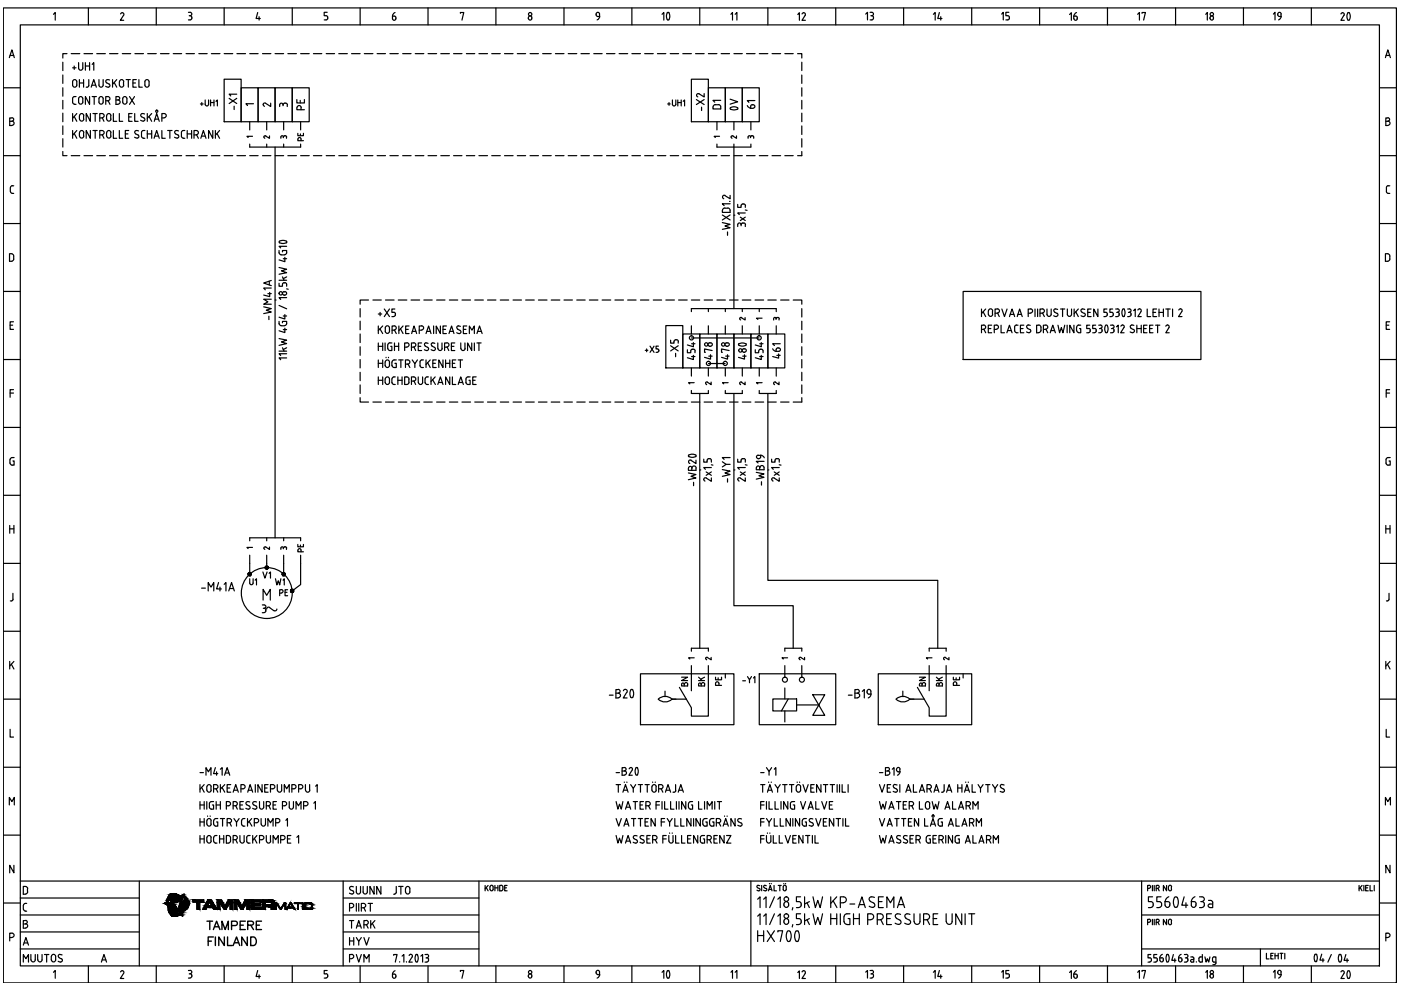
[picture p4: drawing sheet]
<svg xmlns="http://www.w3.org/2000/svg" width="297mm" height="210mm" viewBox="0 0 297 210" stroke-linecap="round" stroke-linejoin="round" font-family="sans-serif">
<!-- layer: EF00_S__0 -->
<g fill="none" stroke="#000" stroke-width=".25">
<path d="M.7 1.7h295.4v206.7h-295.4zM.7 18.6h3.6M2 12.2l.5-1.6 .5 1.6M2.1 11.8h.8M4.3 5.3h288.2v199.5h-288.2zM11.3 3l.4-.3v1.6M18.7 1.7v3.6M25.6 3l.2-.3a.36 .36 0 0 1 .4 .1 .36 .36 0 0 1 0 .4M26.2 3.2l-.7 1.1h.7M33.1 1.7v3.6M39.9 2.6h.4a.36 .36 0 0 1 .4 .4 .36 .36 0 0 1-.4 .3M40.1 3.3h.2"/>
<path d="M40.3 3.3a.45 .45 0 0 1 .4 .5 .45 .45 0 0 1-.4 .4h-.4M47.5 1.7v3.6M54.6 2.7l-.3 1.2h.9M54.9 3.5v.8M62 1.7v3.6M69.4 2.6h-.7v.7l.6 .1 .2 .3M69.5 3.7v.2M69.5 3.9l-.2 .3h-.6M76.4 1.7v3.6M83.2 3.9a.36 .36 0 0 0 .4 .4 .36 .36 0 0 0 .3-.4M83.2 3.4v.6M83.2 3.4h.4"/>
<path d="M83.6 3.4l.2 .1 .1 .3M83.8 2.7l-.4 .2-.2 .5M83.9 3.8v.2M90.7 1.7v3.6M97.6 2.8v-.1h.7l-.4 1.6M105.1 1.7v3.6M112 3.8v.1M112.7 3.8a.36 .36 0 0 1-.2 .5 .36 .36 0 0 1-.5-.4M112.8 3.7a.36 .36 0 0 0-.4-.3 .36 .36 0 0 0-.4 .3M119.6 1.7v3.6M126.4 3.1l.2 .4h.5M126.4 3.2a.38 .38 0 0 1 .2-.6 .38 .38 0 0 1 .5 .4v.5"/>
<path d="M127.2 3.4l-.2 .5-.4 .3M134 1.7v3.6M140.4 3l.3-.3v1.6M141.5 4.2h.3M141.5 4.1a1.17 1.17 0 0 1 .2-1.5l.1 .1a1.57 1.57 0 0 1 0 1.4M148.4 1.7v3.6M155 3l.3-.3v1.6M155.9 3l.3-.3v1.6M162.8 1.7v3.6M169.1 3.1l.4-.4v1.6M170.1 3l.1-.3a.36 .36 0 0 1 .5 .1 .36 .36 0 0 1 0 .4l-.7 1.1h.8M177.2 1.7v3.6"/>
<path d="M183.5 3l.4-.4v1.6M184.5 2.6h.3a.36 .36 0 0 1 .4 .4 .36 .36 0 0 1-.4 .3M184.6 3.3h.2M184.8 3.3a.45 .45 0 0 1 .4 .5 .45 .45 0 0 1-.4 .4h-.3M191.6 1.7v3.6M197.9 3l.4-.3v1.6M199.2 2.7l-.4 1.2h.9M199.5 3.5v.8M206 1.7v3.6M212.4 3l.3-.4v1.6M213.9 2.6h-.6v.7l.5 .1 .2 .3M214 3.7v.2"/>
<path d="M214 3.9l-.2 .3h-.5M220.4 1.7v3.6M226.8 3.1l.3-.4v1.6M227.7 3.9a.36 .36 0 0 0 .4 .4 .36 .36 0 0 0 .3-.4M228 3.4h-.3v.6M228.1 3.4l.2 .1 .1 .3M228.2 2.7l-.3 .2-.2 .5M228.4 3.8v.2M234.8 1.7v3.6M241.2 3l.4-.3v1.6M242.1 2.8v-.1h.8l-.4 1.6M249.2 1.7v3.6"/>
<path d="M255.6 3l.4-.3v1.6M256.5 3.8l.1 .1a.36 .36 0 0 0 .3 .4 .36 .36 0 0 0 .4-.4M257.2 3.8v.1M257.3 3.7a.36 .36 0 0 0-.4-.3 .36 .36 0 0 0-.3 .3M263.6 1.7v3.6M270 3l.3-.4v1.6M270.9 3v.2M270.9 3.1l.2 .4h.5M271.6 3v.5M271.6 3.4l-.1 .5-.4 .3M271.6 3a.36 .36 0 0 0-.3-.4 .36 .36 0 0 0-.4 .4M278 1.7v3.6"/>
<path d="M284.3 3l.2-.3a.36 .36 0 0 1 .4 .1 .36 .36 0 0 1 .1 .4l-.7 1.1h.7M285.8 2.7h.1a1.13 1.13 0 0 1 0 1.6l-.2-.1a1.44 1.44 0 0 1 .1-1.5zM292.5 18.6h3.6M293.7 12.2l.5-1.6 .6 1.6M293.9 11.8h.7M.7 33h3.6M2.1 25.7h.4M2.2 39.8v.8M2.5 25h-.4v1.6h.4M2.5 25.7a.44 .44 0 0 1 .5 .4 .44 .44 0 0 1-.5 .5M2.5 25a.36 .36 0 0 1 .4 .3 .36 .36 0 0 1-.4 .4M2.6 39.4h.3"/>
<path d="M2.6 39.4l-.4 .4M292.5 33h3.6M293.8 25.7h.4M294.2 25h-.4v1.6h.4M294.3 25a.36 .36 0 0 1 .3 .3 .36 .36 0 0 1-.3 .4 .44 .44 0 0 1 .4 .4 .44 .44 0 0 1-.4 .5M294.3 39.4h.4M294.4 39.4l-.4 .2-.1 1 .2 .4h.6M.7 47.4h3.6M2.2 40.6l.4 .4M2.4 53.8h-.4v1.6h.4M2.4 53.8l.3 .1a1.11 1.11 0 0 1 0 1.4l-.3 .1M2.6 41h.3"/>
<path d="M292.5 47.4h3.6M293.7 53.8l.7 .1a1.11 1.11 0 0 1 0 1.4l-.7 .1zM.7 61.8h3.6M.7 76.2h3.6M2.1 68.9h.6M2.9 68.2h-.8v1.6h.8M292.5 61.8h3.6M292.5 76.2h3.6M293.9 68.9h.6M294.6 68.2h-.7v1.6h.7M.7 90.6h3.6M2.1 98.2l.1 .2 .4 .2"/>
<path d="M2.1 83.3h.8M2.6 97h.4M2.6 97l-.4 .2-.1 1M2.7 97.7h.3v.9h-.4M2.9 82.6h-.8v1.6M292.5 90.6h3.6M293.9 83.3h.7M294.5 97.7h.3v.9h-.7l-.2-.4M294.6 82.6h-.7v1.6M294.8 97h-.5l-.4 .2v1M.7 105h3.6M.7 119.5h3.6"/>
<path d="M2.1 111.4v1.7M2.1 112.1h.8M2.9 111.4v1.7M292.5 105h3.6M292.5 119.5h3.6M293.8 112.1h.9M293.8 111.4v1.7M294.7 111.4v1.7M.7 133.8h3.6M2.2 127.4h.2M2.7 125.8l.1 1.2-.4 .4M292.5 133.8h3.6"/>
<path d="M294.5 125.8v1.2a.41 .41 0 0 1-.6 .4M.7 148.2h3.6M2.1 140.2v1.6M2.1 154.6v1.7h.8M2.4 140.8l.5 1M2.9 140.2l-.8 1M292.5 148.2h3.6M293.8 140.2v1.6M293.9 154.6v1.7h.7M294.2 140.8l.5 1M294.7 140.2l-.9 1M.7 162.7h3.6"/>
<path d="M.7 177.1h3.6M2 170.7v-1.6l.5 .9 .5-.9v1.6M292.5 162.7h3.6M292.5 177.1h3.6M293.7 170.7v-1.6l.5 .9 .6-.9v1.6M.7 191.5h3.6M2.1 198.8h.4M2.5 198.7a.44 .44 0 0 0 .5-.4 .44 .44 0 0 0-.5-.4h-.4v1.6M2.9 183.5v1.6l-.8-1.6v1.6M292.5 191.5h3.6M293.8 198.8h.4M294.2 197.9h-.4v1.6"/>
<path d="M294.3 197.9a.44 .44 0 0 1 .4 .4 .44 .44 0 0 1-.4 .4M294.7 183.5v1.6l-.9-1.6v1.6M11.3 206.1l.4-.3v1.6M18.7 204.8v3.6M25.6 206.1l.2-.3a.36 .36 0 0 1 .4 .1 .36 .36 0 0 1 0 .5M26.2 206.4l-.7 1.1h.7M33.1 204.8v3.6M39.9 205.8h.4M40.1 206.5h.2M40.3 205.7a.36 .36 0 0 1 .4 .4 .36 .36 0 0 1-.4 .3 .45 .45 0 0 1 .4 .5 .45 .45 0 0 1-.4 .4l-.4 .1M47.5 204.8v3.6M54.6 205.8l-.3 1.2h.9"/>
<path d="M54.9 206.7v.7M62 204.8v3.6M69.1 206.4l.4 .4M69.4 205.8h-.7v.7h.4M69.5 206.8v.2M69.5 207l-.2 .3-.6 .1M76.4 204.8v3.6M83.2 207.1a.36 .36 0 0 0 .4 .3 .36 .36 0 0 0 .3-.3M83.6 206.5h-.4v.6M83.6 206.5l.2 .1 .1 .3M83.8 205.8l-.4 .3-.2 .4M83.9 206.9v.2"/>
<path d="M90.7 204.8v3.6M97.6 206v-.2h.7l-.4 1.6M105.1 204.8v3.6M112 206.9v.1M112.7 206.9a.36 .36 0 0 1-.2 .5 .36 .36 0 0 1-.5-.4M112.8 206.8a.36 .36 0 0 0-.4-.3 .36 .36 0 0 0-.4 .3M119.6 204.8v3.6M126.4 206.3l.4 .3M126.4 206.3a.38 .38 0 0 1 .2-.5 .38 .38 0 0 1 .5 .3v.5M126.7 206.7h.4M127.2 206.6l-.2 .5-.4 .3M134 204.8v3.6"/>
<path d="M140.4 206.1l.3-.3v1.6M141.5 205.8h.2a1.13 1.13 0 0 1 0 1.6l-.2-.1a1.44 1.44 0 0 1 0-1.5zM148.4 204.8v3.6M155 206.1l.3-.3v1.6M155.9 206.1l.3-.3v1.6M162.8 204.8v3.6M169.1 206.2l.4-.3v1.6M170.1 206.1l.1-.3a.36 .36 0 0 1 .5 .1 .36 .36 0 0 1 0 .5M170.7 206.4l-.7 1.1h.8M177.2 204.8v3.6M183.5 206.1l.4-.3v1.6M184.5 205.8h.3"/>
<path d="M184.6 206.5h.2M184.8 205.7a.36 .36 0 0 1 .4 .4 .36 .36 0 0 1-.4 .3 .45 .45 0 0 1 .4 .5 .45 .45 0 0 1-.4 .4l-.3 .1M191.6 204.8v3.6M197.9 206.1l.4-.3v1.6M199.2 205.8l-.4 1.2h.9M199.5 206.7v.7M206 204.8v3.6M212.4 206.1l.3-.3v1.6M213.7 206.4l.3 .4M213.9 205.8h-.6v.7h.3M214 206.8v.2M214 207l-.2 .3-.5 .1"/>
<path d="M220.4 204.8v3.6M226.8 206.2l.3-.4v1.7M227.7 207.1a.36 .36 0 0 0 .4 .3 .36 .36 0 0 0 .3-.3M228 206.5h-.3v.6M228.1 206.5l.2 .1 .1 .3M228.2 205.8l-.3 .3-.2 .4M228.4 206.9v.2M234.8 204.8v3.6M241.2 206.1l.4-.3v1.6M242.1 206v-.2h.8l-.4 1.6M249.2 204.8v3.6M255.6 206.1l.4-.3v1.6"/>
<path d="M256.5 206.9l.1 .1a.36 .36 0 0 0 .3 .4 .36 .36 0 0 0 .4-.4M257.2 206.9v.1M257.3 206.8a.36 .36 0 0 0-.4-.3 .36 .36 0 0 0-.3 .3M263.6 204.8v3.6M270 206.1l.3-.4v1.7M270.9 206.1v.2M270.9 206.3l.4 .3M271.3 206.7h.3M271.6 206.1v.5M271.6 206.6l-.1 .5-.4 .3M271.6 206.1a.36 .36 0 0 0-.3-.4 .36 .36 0 0 0-.4 .4M278 204.8v3.6"/>
<path d="M284.3 206.1l.2-.3a.36 .36 0 0 1 .4 .1 .36 .36 0 0 1 .1 .5M284.9 206.4l-.6 1.1h.7M285.8 205.8h.1a1.13 1.13 0 0 1 0 1.7l-.2-.2a1.44 1.44 0 0 1 .1-1.5z"/>
<circle cx="112.4" cy="3" r=".36"/>
<circle cx="256.9" cy="3" r=".36"/>
<circle cx="112.4" cy="206.1" r=".36"/>
<circle cx="256.9" cy="206.1" r=".36"/>
</g>
<!-- layer: EP00_S__0 -->
<g fill="none" stroke="#000" stroke-width=".25">
<path d="M4.3 186.8h288.2M4.3 194h25.2M4.3 190.4h25.2M4.3 197.6h25.2M4.9 195.9h.5M4.9 192v.8M5 192.8l.4 .4M5.1 199.9h.8M5.4 187.9h-.5v1.7h.5M5.4 191.5h.3M5.4 193.2h.3M5.4 191.5l-.4 .4"/>
<path d="M5.4 187.9l.4 .3 .1 .2M5.4 196.8a.44 .44 0 0 0 .5-.5 .44 .44 0 0 0-.5-.4 .36 .36 0 0 0 .4-.4 .36 .36 0 0 0-.4-.4l-.5 .1v1.6h.5M5.8 188.5v.6M5.9 189.1l-.3 .4-.2 .1M29.5 186.8v18M72.8 194h28.7M72.8 186.8v18M72.8 190.4h28.7M72.8 197.6h28.7M74.1 192.5h.4M74.1 195.2h.9M74.1 198.8v1.6"/>
<path d="M74.1 199.5h.9M74.3 188.7l.5 .2a.4 .4 0 0 1 .1 .6 .4 .4 0 0 1-.6 0l-.2-.1M74.5 191.5h-.4v1.7M74.5 195.2v1.6M74.6 191.5a.44 .44 0 0 1 .4 .5 .44 .44 0 0 1-.4 .4M74.9 188a.43 .43 0 0 0-.6 0 .43 .43 0 0 0 0 .6M75 198.8v1.6M75.6 187.9v1.2a.44 .44 0 0 0 .4 .5 .44 .44 0 0 0 .4-.5v-1.2M75.6 196.8l.5-1.6 .5 1.6M75.6 198.8l.5 .8 .5-.8M75.6 191.5v1.7M75.7 196.3h.7"/>
<path d="M76.1 191.5v1.7M76.1 199.6v.8M76.6 192.5h.5M77 187.9v1.2a.44 .44 0 0 0 .4 .5 .44 .44 0 0 0 .5-.5v-1.2M77.1 191.5h-.5v1.7M77.1 191.5a.44 .44 0 0 1 .4 .5 .44 .44 0 0 1-.4 .4M77.2 198.8l.5 1.6 .6-1.6M77.2 192.5l.3 .7M77.2 196.1h.4M77.6 195.2h-.4v1.6M77.6 195.1a.44 .44 0 0 1 .5 .5 .44 .44 0 0 1-.5 .4M77.7 196.1l.3 .7"/>
<path d="M78 191.5h1M78.5 191.5v1.7M78.6 195.2v1.6M78.9 195.8l.6 1M79.3 187.9v1.7l-.9-1.7v1.7M79.5 195.2l-.9 1M80.8 187.9v1.7l-.9-1.7v1.7M101.5 186.8v18M102.9 187.7v1.2M103.1 188.2l.4 .7M103.5 187.7l-.6 .8M103.9 188.6v-.6a.32 .32 0 0 1 .3-.3 .32 .32 0 0 1 .3 .3v.6"/>
<path d="M103.9 188.6a.32 .32 0 0 0 .3 .3 .32 .32 0 0 0 .3-.3M104.9 187.7v1.2M104.9 188.2h.7M105.6 187.7v1.2M106.2 187.7h-.3v1.2h.3M106.3 187.7l.3 .2v.6l-.3 .4M107 188.2h.4M107.5 187.7h-.5v1.2h.5M159.2 186.8v18M160.7 187.7l-.1 .1-.1 .3 .5 .3M160.8 187.7l.3 .1M161 188.4l.1 .3a.39 .39 0 0 1-.6 0"/>
<path d="M161.5 187.7v1.2M162.2 187.7l.3 .1M162.2 187.7l-.2 .1-.1 .3 .5 .3M162.4 188.4l.2 .3a.42 .42 0 0 1-.7 0M162.9 188.9l.4-1.2 .4 1.2M163.1 188.6h.5M163.1 187.3v.1M163.5 187.3v.1M164.1 187.7v1.2h.5M165 187.7h.6M165.3 187.7v1.2M166.1 188.6v-.6a.32 .32 0 0 1 .3-.3 .32 .32 0 0 1 .3 .3v.6"/>
<path d="M166.1 188.6a.32 .32 0 0 0 .3 .3 .32 .32 0 0 0 .3-.3M166.2 187.3v.1M166.6 187.3v.1M242 194h50.5M242 186.8v18M243.3 195.6h.3M243.3 188.4h.3M243.6 194.9h-.3v1.2M243.6 187.7h-.3v1.2M243.6 194.9a.32 .32 0 0 1 .4 .3 .32 .32 0 0 1-.4 .3M243.6 187.7a.32 .32 0 0 1 .4 .3 .32 .32 0 0 1-.4 .3M244.3 187.7v1.2"/>
<path d="M244.3 194.9v1.2M244.7 187.7v1.2M244.7 194.9v1.2M245.1 195.6h.3M245.1 188.4h.3M245.4 194.9h-.3v1.2M245.4 187.7h-.3v1.2M245.5 194.9a.32 .32 0 0 1 .3 .3 .32 .32 0 0 1-.3 .3M245.5 187.7a.32 .32 0 0 1 .3 .3 .32 .32 0 0 1-.3 .3M245.5 195.6l.3 .5M245.5 188.4l.3 .5M247.3 194.9v1.2l-.6-1.2v1.2"/>
<path d="M247.3 187.7v1.2l-.6-1.2v1.2M247.7 195.8l.1-.6a.32 .32 0 0 1 .3-.3 .32 .32 0 0 1 .3 .3v.6M247.7 188.6l.1-.6a.32 .32 0 0 1 .3-.3 .32 .32 0 0 1 .3 .3v.6M247.8 195.8a.32 .32 0 0 0 .3 .3 .32 .32 0 0 0 .3-.3M247.8 188.6a.32 .32 0 0 0 .3 .3 .32 .32 0 0 0 .3-.3M288.1 187.7v1.2M288.4 188.2l.4 .7M288.8 187.7l-.7 .8M289.2 187.7v1.2M289.5 188.2h.5M290.1 187.7h-.6v1.2h.6M290.5 187.7v1.2h.5"/>
<path d="M291.4 187.7v1.2M4.3 201.2h25.2M4.9 200.4l.6-1.6 .5 1.6M4.9 204v-1.6l.6 .9 .5-.9v1.6M6.5 202.4v1.1M6.6 203.5a.44 .44 0 0 0 .4 .4 .44 .44 0 0 0 .5-.4M7.5 202.4v1.1M8 202.4v1.1M8 203.5a.44 .44 0 0 0 .5 .4 .44 .44 0 0 0 .4-.4M8.9 202.4v1.1M9.4 202.4h1M9.9 202.4v1.6"/>
<path d="M10.9 202.8v.7M10.9 202.8a.44 .44 0 0 1 .5-.5 .44 .44 0 0 1 .4 .5v.7M10.9 203.5a.44 .44 0 0 0 .5 .4 .44 .44 0 0 0 .4-.4M12.3 203.8l.6 .2M12.5 203.1l.5 .2M12.7 202.3l-.3 .3 .1 .4M12.7 202.4l.5 .1M13 203.3l.2 .4-.3 .2M72.8 201.2h28.7M74.1 203.3h.4M74.5 202.4h-.4v1.6M74.6 202.3a.44 .44 0 0 1 .4 .5 .44 .44 0 0 1-.4 .4"/>
<path d="M75.6 202.4l.5 1.6 .5-1.6M77.2 204v-1.6l.5 .9 .6-.9v1.6M242 201.2h50.5M267.2 201.2v3.6M268.5 202.1v1.2h.6M269.4 202.6h.4M269.9 202.1h-.5v1.2h.5M270.3 202.6h.7M270.3 202.1v1.2M271 202.1v1.2M271.4 202.1h.6M271.7 202.1v1.2"/>
<path d="M272.4 202.1v1.2M282.3 202.4l-.8 1.6"/>
</g>
<!-- layer: EP00_T__0 -->
<g fill="none" stroke="#000" stroke-width=".25">
<path d="M83.5 189.6h.1M84 187.9v1.3M84 189.2l-.3 .4M84.5 187.9h1M85 187.9v1.7M86 188.4v.7M86.9 188.4v.7a.44 .44 0 0 1-.4 .5 .44 .44 0 0 1-.5-.5M86.9 188.4a.44 .44 0 0 0-.4-.5 .44 .44 0 0 0-.5 .5M160.6 190.7l.5-.6v2.3M160.6 194.3l.5-.6v2.3M160.6 197.3v2.3M160.6 198.4h1.3"/>
<path d="M161.9 190.7l.5-.6v2.3M161.9 194.3l.5-.6v2.3M161.9 197.3v2.3M162.7 197.3l1.5 2.3M164.2 190.1l-1 2.3M164.2 193.7l-1 2.3M164.2 197.3l-1.5 2.3M164.9 190.7l.5-.6v2.3M164.9 194.3l.5-.6v2.3M164.9 197.6v-.3h1l-.5 2.3M166.2 191.7v.2M166.2 195.3v.2"/>
<path d="M166.2 191.7a.52 .52 0 0 1 .7-.5 .52 .52 0 0 1 .3 .7 .49 .49 0 0 1-.5 .5 .49 .49 0 0 1-.5-.5M166.2 195.2a.52 .52 0 0 1 .7-.4 .52 .52 0 0 1 .3 .7M166.2 195.5a.49 .49 0 0 0 .5 .5 .49 .49 0 0 0 .5-.5M166.9 197.5a2.14 2.14 0 0 0 0 2M167 199.5l.2 .1 .3-.1M167.5 197.5l-.3-.2-.2 .2M167.5 197.5a2.14 2.14 0 0 1 0 2M168.1 192.4l-.1 .5M168.1 196l-.1 .5M168.7 197.5a2.14 2.14 0 0 0 0 2M168.7 199.5l.3 .1 .3-.1M168.9 192.4h.5"/>
<path d="M168.9 196h.5M169.2 197.5a2.14 2.14 0 0 1 0 2M169.3 197.5l-.3-.2-.3 .2M169.4 191.2a.63 .63 0 0 1 .5 .6 .63 .63 0 0 1-.5 .6M169.4 194.8a.57 .57 0 0 1 .5 .7M169.7 190.1h-.8v1.1h.5M169.7 193.7h-.8v1.1h.5M169.9 195.5l-.3 .4-.2 .1M170.6 190.1v2.3M170.6 193.7v2.3M171.1 191.4l.5 1M171.1 195l.5 1"/>
<path d="M171.6 191.2l-1 .5M171.6 194.8l-1 .5M172.4 190.1l.5 2.3 .5-1.5 .5 1.5 .5-2.3M172.4 193.7l.5 2.3 .5-1.5 .5 1.5 .5-2.3M176.1 190.1v2.3M176.1 193.7v2.3M176.1 194.8h1.3M176.6 191l.8 1.4M177.4 190.1l-1.3 1.4M177.4 193.7v2.3M178.2 191.4h.6M178.2 193.7v2.3"/>
<path d="M178.8 190.1h-.6v2.3M178.8 190.1a.61 .61 0 0 1 .6 .7 .61 .61 0 0 1-.6 .6M178.9 194.4v1M179.8 194.8h.4v1.2l-.9-.1-.3-.5M180.2 193.7h-.6a.61 .61 0 0 0-.6 .7M180.2 191.7h1M181 194.8h1.2M181 193.7v2.3M182 192.4l.7-2.3 .8 2.3M182.2 191.8h1M182.2 193.7v2.3M184 195h.6"/>
<path d="M184.3 192.1l.7 .3M184.5 191.1l.7 .4M184.6 195a.61 .61 0 0 0 .6-.7 .61 .61 0 0 0-.6-.6h-.6v2.3M184.7 190.1a.49 .49 0 0 0-.4 .4 .49 .49 0 0 0 .2 .6M184.8 190.1l.6 .2M185.2 191.5a.49 .49 0 0 1 .3 .5 .49 .49 0 0 1-.5 .4M186 195h.6M186.3 191.2h.7M186.7 195a.61 .61 0 0 0 .6-.7 .61 .61 0 0 0-.7-.6h-.6v2.3M186.8 195l.5 1M187.3 190.1h-1v2.3h1M188 194.8h.8"/>
<path d="M188 192.4v-2.3l.8 1.3 .7-1.3v2.3M189 193.7h-1v2.3h1M190.1 194.7l.7 .4a.51 .51 0 0 1 .2 .7 .51 .51 0 0 1-.7 .2l-.5-.3M190.3 192.4l.7-2.3 .8 2.3M190.5 191.8h1.1M190.9 193.9a.62 .62 0 0 0-.8-.1 .62 .62 0 0 0-.2 .7l.2 .2M192.1 194.7l.7 .4a.51 .51 0 0 1 .2 .7 .51 .51 0 0 1-.7 .2l-.5-.3M192.9 193.9a.57 .57 0 0 0-.8-.1 .57 .57 0 0 0 0 .9M193.8 193.7v1.7M195.1 193.7v1.7a.61 .61 0 0 1-.7 .6 .61 .61 0 0 1-.6-.6M195.8 195h.7M196.5 193.7h-.7v2.3"/>
<path d="M196.5 193.7a.61 .61 0 0 1 .6 .7 .61 .61 0 0 1-.6 .6M196.6 195l.5 1M197.9 194.8h.7M198.8 193.7h-.9v2.3h.9M200.6 193.7v1.7a.61 .61 0 0 0 .7 .6 .61 .61 0 0 0 .6-.6v-1.7M203.9 193.7v2.3l-1.3-2.3v2.3M204.6 193.7v2.3M205.4 193.7h1.3M206 193.7v2.3M243.5 192.4h.5M244 191.2a.63 .63 0 0 1 .5 .6 .63 .63 0 0 1-.5 .6M244.4 190.1h-.9v1.1h.5"/>
<path d="M246.2 190.1h-.9v1.1h.5a.63 .63 0 0 1 .5 .6 .63 .63 0 0 1-.5 .6h-.5M247.8 190.1a1.16 1.16 0 0 0-.8 1.1M248 191.7a.51 .51 0 0 1-.3 .7 .51 .51 0 0 1-.7-.5M248.1 191.7a.44 .44 0 0 0-.5-.5h-.6v.7M249 190.3a2.14 2.14 0 0 0 0 2M249.1 192.3l.2 .1 .3-.1M249.6 190.3l-.3-.2-.2 .2M249.6 190.3a2.14 2.14 0 0 1 0 2M251.1 190.1l-.5 1.8h1.2M251.4 191.4v1M253.1 191.2h-.5v.7a.51 .51 0 0 0 .6 .5 .51 .51 0 0 0 .4-.7 .4 .4 0 0 0-.5-.5M253.4 190.1a1.16 1.16 0 0 0-.8 1.1"/>
<path d="M254.3 190.1h.6a.49 .49 0 0 1 .4 .5 .49 .49 0 0 1-.4 .5M254.6 191.2a.63 .63 0 0 1 .7 .4 .63 .63 0 0 1-.4 .8h-.6M256.2 190.9l.7 .1 .2 .4M257.1 191.4v1h-.6a.38 .38 0 0 1-.4-.4 .38 .38 0 0 1 .4-.3h.6M21.5 204l.5-1.6 .6 1.6M21.7 203.5h.7M83.5 202.6v-.2h.7l-.4 1.6M84.7 203.9v.1M85.2 202.7l.4-.3v1.6M86.2 203.9v.1M86.7 202.6l.2-.2a.36 .36 0 0 1 .5 .1 .36 .36 0 0 1 0 .4M87.4 202.9l-.7 1.1h.7"/>
<path d="M88.2 203.9h.3M88.2 202.5a1.5 1.5 0 0 0 0 1.4M88.5 202.5a1.5 1.5 0 0 1 0 1.4M88.5 202.4h-.3M89.2 202.7l.4-.3v1.6M90.1 204h.4M90.1 202.4h.4M90.3 203.1h.2M90.5 202.3a.36 .36 0 0 1 .4 .4 .36 .36 0 0 1-.4 .4 .45 .45 0 0 1 .4 .4 .45 .45 0 0 1-.4 .4M243.4 204h.3M243.8 203.1l.3 .3v.4l-.3 .1M244 202.4h-.6v.7h.3"/>
<path d="M244.6 204h.4M245 203.1l.4 .3M245.3 202.4h-.7v.7h.4M245.3 203.4v.2M245.4 203.6l-.4 .3M245.9 203.6a.36 .36 0 0 0 .4 .3 .36 .36 0 0 0 .4-.3M246.3 203.1h-.4v.5M246.3 203.1l.3 .1 .1 .2M246.4 202.3l-.3 .3-.2 .5M246.6 203.4v.2M247.3 203.9h.4M247.4 202.5a1.5 1.5 0 0 0 0 1.4"/>
<path d="M247.7 202.5a1.5 1.5 0 0 1 0 1.4M247.7 202.4h-.4M248.8 202.4l-.4 1.2h.9M249.1 203.3v.7M250.2 203.1a.41 .41 0 0 1 .4 .5 .41 .41 0 0 1-.7 .2v-.7h.3M250.4 202.3l-.4 .3-.1 .5M251.1 204h.4M251.1 202.4h.4M251.3 203.1h.2M251.5 202.3a.36 .36 0 0 1 .4 .4 .36 .36 0 0 1-.4 .4l.4 .3M251.8 203.4v.2M251.9 203.6l-.4 .3"/>
<path d="M252.5 202.9h.3M252.8 202.9l.3 .3M253.1 203.2v.8l-.6-.1 .1-.4 .5-.1M253.6 203.9v.1M254.5 202.9h.4M254.5 202.9l-.3 .1v.7l.3 .3M254.9 202.4v1.6h-.4M255.5 202.9l.2 1.1 .3-.7 .3 .7 .2-1.1M257.2 204.5h.3M257.8 204l-.7-.2v-.6l.1-.3h.6v1.3M257.8 204.2l-.3 .3M283.9 203.9h.4"/>
<path d="M283.9 202.5a1.5 1.5 0 0 0 0 1.4M284.3 202.5a1.5 1.5 0 0 1 0 1.4M284.3 202.4h-.4M285.4 202.4l-.4 1.2h.9M285.6 203.3v.7"/>
<circle cx="166.7" cy="194.2" r=".49"/>
<circle cx="166.7" cy="190.6" r=".49"/>
</g>
<!-- layer: TEKSTIT -->
<g fill="none" stroke="#000" stroke-width=".3">
<path d="M43.9 195.3h1.2M44.1 199.5h.7M44.5 195.3v1.8M45.2 197.1l.7-1.8 .7 1.8M45.2 198.7h-1.1v1.8M45.5 196.5h.9M45.7 198.7v1.8M47.1 197.1v-1.8l.6 1.8 .7-1.8v1.8M47.6 198.7v1.8l-1.2-1.8v1.8M48.2 198.7v1.8h1.1M49.1 196.2h.8a.47 .47 0 0 0 .4-.4 .47 .47 0 0 0-.4-.5h-.8v1.8M49.7 199.9h.9"/>
<path d="M50.9 196.2h.7M52 195.3h-1.1v1.8h1.1M52.4 198.7v1.8l-1.1-1.8v1.8M52.5 196.2l1.1-.1 .1-.4-.4-.4h-.8v1.8M53.2 198.7h.5a.98 .98 0 0 1 .7 .9 .98 .98 0 0 1-.7 .9h-.5zM53.2 196.2l.5 .9M54.3 196.2h.7M55.4 195.3h-1.1v1.8h1.1M49.4 200.5l.8-1.8 .6 1.8"/>
</g>
<!-- layer: Tammermatic colour with slogans -->
<g fill="none" stroke="#000" stroke-width=".21">
<path d="M35 191.5a2.08 2.08 0 0 1 2.6 2.2l.5 .3a1.77 1.77 0 0 1-2.4-1l-.2-1-.5-.4zM35.3 191.1h.1M35.3 191h.1M35.4 191.1h.1M35.5 191.1h.1M35.5 191.4a1.95 1.95 0 0 1 2.1 2.1l.5 .5-.1 .1 .1-.1a1.2 1.2 0 0 1-.6-1.3 2 2 0 0 0-2-1.3zM35.6 191l.3-.1-.4 .2zM35.7 190.1a1.49 1.49 0 0 1 2.3-.2h.3l.7-.3a1.94 1.94 0 0 1-3.1 1.3l-.5 .2-.1-.1zM36.1 191l1 .3zM37.1 191.3h.1h-.1M37.4 191.3h.1M37.5 191.2h.1"/>
<path d="M37.7 191.2h.1M37.8 191.2h.1M38 192.3h.1M38 192.2h.1M38 192.1h.1M38 191.9h.1M39.1 190.4l-.1 .5-.9 .9 1-1zM39.1 190.4h.1M39.2 190.2h.1M39.2 190.2a1.73 1.73 0 0 1 .4 2.5l-.8 .6-.2 .8a1.92 1.92 0 0 1-.6-1.9l.1-.5 .3-.3a.93 .93 0 0 0 .7-1zM39.3 190.2h.1M40.9 190.8h2.3v.5h-.8v1.5h-.7v-1.5h-.8z"/>
<path d="M44.1 190.8h.4v.5l-.4 .7h.4v.4h-.7l-.2 .4h-.6zM44.4 191.2l.5 .8h-.8zM44.5 190.8h.4l1.1 2h-.7l-.2-.4h-.6v-.4h.4l-.4-.7zM46 190.8h1l.7 1.3 .7-1.3h.9v2h-.5v-1.4l-.9 1.4h-.4l-.9-1.4v1.4h-.6zM49.6 190.8h1l.7 1.3 .7-1.3h.9v2h-.6v-1.4l-.8 1.4h-.5l-.8-1.4v1.4h-.6zM53.2 190.8h2.2v.4h-1.6v.4h1.5v.4h-1.5v.3h1.6v.5h-2.2zM55.7 190.8h1.2v.5h-.6v.5h.6v.5h-.6v.5h-.6zM56.3 191.3h.7a.32 .32 0 0 1 .5 0 .32 .32 0 0 1-.2 .5h-1zM56.9 190.8h.3a.69 .69 0 0 1 .9 .3 .69 .69 0 0 1-.3 .9l.3 .1 .1 .7h-.7a.4 .4 0 0 0-.1-.5 .4 .4 0 0 0-.5 0v-.5h.4a.26 .26 0 0 0 .3-.3 .26 .26 0 0 0-.4-.2h-.3zM58.4 191.4h.3l.8 1.2 .8-1.2h.3v1.4h-.2v-1.2l-.9 1.2-.9-1.2v1.2h-.2zM61.5 191.4l.1 .2-.4 .7h.4v.2h-.5l-.2 .3h-.2zM61.6 191.6l.5 .7h-.9z"/>
<path d="M61.6 191.4l1 1.4h-.3l-.1-.3h-.6v-.2h.5zM62.4 191.4h1.6v.2h-.7v1.2h-.2v-1.2h-.7zM64.1 191.4h.2v1.4h-.2zM64.7 191.5l.3-.1a1.03 1.03 0 0 1 1.2 .3v.2a1.05 1.05 0 0 0-1.3-.3l-.2 .3a.64 .64 0 0 0 .2 .7 .64 .64 0 0 0 .7 .1l.3-.1 .1-.3h.2a.47 .47 0 0 1-.2 .5 .47 .47 0 0 1-.6 0 .69 .69 0 0 1-.8-.1 .69 .69 0 0 1-.1-.9z"/>
</g>
<g fill="#000" stroke="#000" stroke-width=".21">
<path d="M35.1 191.7h1.7zM35.3 191.1h.2zM35.3 191.4h.2zM36.4 191.5l.4 .1zM36.4 194.2h1.1zM36.6 189.5h.6zM37.1 191.3h.1zM37.2 192.1l.2 .2zM38 194h.2zM38.9 189.6h.2zM56.9 191.3h1.3zM57.5 191.8h.7z"/>
<path d="M66 191.9h.2z"/>
<path d="M34.9 191.5h1.3zM35 191.5h1.2z"/>
<path d="M34.9 191.5h1.5zM34.9 191.5h1.5z"/>
<path d="M34.9 191.5l1.6 .1zM34.9 191.5l1.6 .1z"/>
<path d="M34.9 191.6h1.7zM34.9 191.6h1.7z"/>
<path d="M35 191.5h1zM35.2 191.4l.8 .1z"/>
<path d="M35 191.6h1.7zM35 191.6h1.7z"/>
<path d="M35.1 191.7h1.7zM35 191.6l1.8 .1zM35 191.6l1.8 .1z"/>
<path d="M35.2 191.4h.7zM35.3 191.4h.6z"/>
<path d="M35.3 190.9h3zM35.3 190.9h3z"/>
<path d="M35.3 190.9l.5 .1zM35.3 190.9h.6z"/>
<path d="M35.3 191h.4zM35.3 191h.5z"/>
<path d="M35.3 191h.3zM35.3 191h.4z"/>
<path d="M35.3 191h.3zM35.3 191h.3z"/>
<path d="M35.1 191.7l.2 .1h1.6zM35.1 191.7h1.7l.1 .1z"/>
<path d="M35.4 190.7l-.1 .1h3.3zM35.4 190.7h3.2v.1z"/>
<path d="M35.3 190.8h3.2zM35.3 190.8h3.3z"/>
<path d="M35.3 190.8l3 .1zM35.3 190.8h3.2z"/>
<path d="M35.3 191l.2 .1zM35.3 191h.3z"/>
<path d="M35.3 191.8h1.6zM35.3 191.8h1.6z"/>
<path d="M35.5 190.5l-.1 .2h3.2zM35.5 190.5h3.2l-.1 .2z"/>
<path d="M35.5 190.3v.2h3.2zM35.5 190.3h3.3l-.1 .2z"/>
<path d="M35.3 191.4h.2zM35.3 191.4h.2z"/>
<path d="M35.3 191.8l.2 .2h1.6zM35.3 191.8h1.6l.2 .2z"/>
<path d="M35.7 190.1l-.2 .2h3.3zM35.7 190.1h3.2l-.1 .2z"/>
<path d="M35.3 191h.3zM35.3 191h.3zM35.3 191h.3zM35.3 191h.3z"/>
<path d="M35.5 192l.1 .2h1.6zM35.5 192h1.6l.1 .2z"/>
<path d="M35.6 192.2l1.7 .1zM35.6 192.2l1.7 .1z"/>
<path d="M35.8 189.9l-.1 .2h3.3zM35.8 189.9h3.2v.2z"/>
<path d="M35.7 190.1h3.2zM35.7 190.1h3.3z"/>
<path d="M35.6 192.3l.1 .2h1.7zM35.6 192.3h1.7l.1 .2z"/>
<path d="M35.7 192.5h1.7zM35.7 192.5h1.7z"/>
<path d="M35.7 192.5v.2h1.7zM35.7 192.5h1.7v.2z"/>
<path d="M35.7 192.7v.1h1.7zM35.7 192.7h1.7v.1z"/>
<path d="M35.7 192.8v.2h1.7zM35.7 192.8h1.7v.2z"/>
<path d="M35.7 193h1.7zM35.7 193h1.7z"/>
<path d="M35.8 189.9h2.2zM35.8 189.9h2.2z"/>
<path d="M35.8 189.9h2.5zM35.8 189.9h2.5z"/>
<path d="M35.8 189.9h2.5zM35.8 189.9h2.5z"/>
<path d="M35.3 191h.5zM35.3 191h.5z"/>
<path d="M36 189.6l-.2 .2h2zM36 189.6h1.5l.3 .2z"/>
<path d="M35.8 189.8h2.1zM35.8 189.8h2.1z"/>
<path d="M35.8 189.8l2.1 .1zM35.8 189.8l2.1 .1z"/>
<path d="M35.8 191.4h.2zM35.9 191.4h.1z"/>
<path d="M35.8 193.3v.1h1.5zM35.8 193.3h1.6l-.1 .1z"/>
<path d="M35.8 193.4l1.5 .1zM35.8 193.4l1.5 .1z"/>
<path d="M35.9 193.5h1.4zM35.9 193.5h1.4z"/>
<path d="M35.9 193.5h1.4zM35.9 193.5h1.4z"/>
<path d="M36 189.6h1.5zM36.1 189.6h1.4z"/>
<path d="M35.9 193.5l.1 .2h1.5zM35.9 193.5h1.4l.2 .2z"/>
<path d="M35.9 191.4h.3zM35.9 191.4h.3z"/>
<path d="M36 193.7h1.7zM36 193.7h1.7z"/>
<path d="M35.9 190.9l2.4 .1zM35.9 190.9h2.4z"/>
<path d="M36.1 189.6h1.4zM36.4 189.5l1.1 .1z"/>
<path d="M36 193.7l.1 .1h1.8zM36 193.7h1.7l.2 .1z"/>
<path d="M36.1 191h2.1zM36.1 191h2.2z"/>
<path d="M35.9 191.4h.2zM35.9 191.4h.2zM35.8 191.4h.3zM35.8 191.4h.3z"/>
<path d="M36.1 193.8l1.9 .1zM36.1 193.8l1.9 .1z"/>
<path d="M36.1 193.9l1.9 .1zM36.1 193.9l1.9 .1z"/>
<path d="M36.2 194h1.9zM36.2 194h1.9z"/>
<path d="M36.1 191h2.1zM36.1 191h2.1z"/>
<path d="M36.2 194h1.9zM36.2 194h1.9z"/>
<path d="M36.3 194h1.8zM36.3 194h1.8z"/>
<path d="M36.3 194l1.7 .1zM36.3 194h1.8z"/>
<path d="M34.9 191.5h1.5zM34.9 191.5h1.5z"/>
<path d="M36.3 194.1h1.6zM36.3 194.1h1.7z"/>
<path d="M36 191.4l.4 .1zM36 191.4l.4 .1z"/>
<path d="M36.4 194.1l1.3 .1zM36.4 194.1h1.5z"/>
<path d="M36.3 191h.1zM36.3 191h.1z"/>
<path d="M36.4 189.5h.8zM36.6 189.5h.6z"/>
<path d="M36.3 191h1.8zM36.3 191h1.9z"/>
<path d="M36.4 191h1.7zM36.4 191h1.7z"/>
<path d="M36.4 194.2h.8zM36.8 194.2h.4z"/>
<path d="M36.4 191l.2 .1zM36.4 191l.2 .1z"/>
<path d="M36.4 191l1.5 .1zM36.4 191h1.7z"/>
<path d="M36.5 191.1l.2 .1zM36.5 191.1l.2 .1z"/>
<path d="M36.6 191.1h1.2zM36.6 191.1h1.3z"/>
<path d="M36.6 191.1l1.2 .1zM36.6 191.1l1.2 .1z"/>
<path d="M36.6 191.2h1.2zM36.6 191.2h1.2z"/>
<path d="M36.6 191.6l.3 .1zM36.6 191.6l.3 .1z"/>
<path d="M36.6 191.2l.3 .1zM36.6 191.2l.3 .1z"/>
<path d="M36.7 191.3h.2zM36.7 191.3h.2z"/>
<path d="M36.8 191.3h.1zM36.8 191.3h.1zM36.8 191.3h.1z"/>
<path d="M36.6 191.2h1zM36.6 191.2h1.2z"/>
<path d="M36.7 191.7l.2 .1zM36.7 191.7l.2 .1z"/>
<path d="M36.8 191.2h.7zM36.8 191.2h.8z"/>
<path d="M36.8 191.8h.1zM36.8 191.8h.1z"/>
<path d="M36.8 191.2l.6 .1zM36.8 191.2h.7z"/>
<path d="M36.9 191.3h.4zM36.9 191.3h.5z"/>
<path d="M36.8 191.8l.3 .2zM36.8 191.8l.3 .2z"/>
<path d="M37 191.3h.2zM37 191.3h.3z"/>
<path d="M37 192l.1 .1zM37 192l.1 .1z"/>
<path d="M37.1 191.3h.1zM37.1 191.3h.1z"/>
<path d="M37.3 193.4l.3 .1zM37.3 193.4l.3 .1z"/>
<path d="M37.3 193.5h.3zM37.3 193.5h.3z"/>
<path d="M37.3 192.3h.1zM37.3 192.3h.1z"/>
<path d="M37.4 193.2l-.1 .1h.2zM37.4 193.2l.1 .1z"/>
<path d="M37.3 193.3l.2 .1zM37.3 193.3l.2 .1z"/>
<path d="M37.3 193.5l.4 .1zM37.3 193.5l.4 .1z"/>
<path d="M35.8 193.3h1.6zM35.8 193.3h1.6zM35.7 193l.1 .3h1.6zM35.7 193h1.7v.3z"/>
<path d="M37.3 192.3l.1 .3h.2zM37.3 192.3l.3 .3z"/>
<path d="M37.4 192.6l.2 .1zM37.4 192.6l.2 .1z"/>
<path d="M37.4 192.9l.1 .3zM37.4 192.9h.1v.3z"/>
<path d="M36.4 194.2h1.1zM36.4 194.2h1.1zM36.4 194.2h1.1zM36.4 194.2h1.3z"/>
<path d="M37.4 192.9h.1zM37.4 192.9h.1zM37.4 192.7v.2h.1zM37.4 192.7h.2l-.1 .2z"/>
<path d="M37.4 193.6l.4 .1zM37.4 193.6l.4 .1z"/>
<path d="M37.9 193h1.2zM37.9 193h1.3z"/>
<path d="M37.9 193l1.2 .1zM37.9 193h1.2z"/>
<path d="M38 192.5l-.1 .1h1.8zM38 192.5h1.8l-.1 .1z"/>
<path d="M37.9 192.6l1.8 .1zM37.9 192.6h1.8z"/>
<path d="M37.9 192.7v.2h1.5zM37.9 192.7h1.8l-.3 .2z"/>
<path d="M37.9 192.9h1.5zM37.9 192.9h1.5z"/>
<path d="M37.9 192.9l1.3 .1zM37.9 192.9h1.5z"/>
<path d="M37.9 193.1h1.1zM37.9 193.1h1.2z"/>
<path d="M37.7 193.7l.3 .1zM37.7 193.7l.3 .1z"/>
<path d="M38 192.1l1.9 .1zM38 192.1h2z"/>
<path d="M38 192.2h1.9zM38 192.2h1.9z"/>
<path d="M38 192.3h1.9zM38 192.3h1.9z"/>
<path d="M38 192.3v.2h1.8zM38 192.3h1.9l-.1 .2z"/>
<path d="M37.9 193.8l.1 .1zM37.9 193.8l.1 .1z"/>
<path d="M36.3 194.1h1.7zM36.3 194.1h1.7z"/>
<path d="M38 191.9v.2h2zM38 191.9h2.1l-.1 .2z"/>
<path d="M38 192.1h2zM38 192.1h2z"/>
<path d="M37.9 193.1l.1 .2h.8zM37.9 193.1h1.1l-.2 .2z"/>
<path d="M36.3 194.1h1.7zM36.3 194.1h1.7z"/>
<path d="M38.1 191.8l-.1 .1h2.1zM38.1 191.8h2.1l-.1 .1z"/>
<path d="M38 193.9h.2zM38 193.9h.2z"/>
<path d="M38 193.9l.2 .1zM38 193.9l.2 .1z"/>
<path d="M38.1 191.7h2.1zM38.1 191.7h2.1z"/>
<path d="M38.1 191.7l2.1 .1zM38.1 191.7l2.1 .1z"/>
<path d="M38.2 191.6l2 .1zM38.2 191.6h2z"/>
<path d="M38.2 191.4l-.1 .2zM38.2 191.4h.1l-.1 .2z"/>
<path d="M38.3 191.5l-.1 .1h2zM38.3 191.5h1.9v.1z"/>
<path d="M38.3 191.3l-.1 .1h.2zM38.3 191.3h.3l-.2 .1z"/>
<path d="M38.1 193.5l.1 .2h.5zM38.1 193.5h.6v.2z"/>
<path d="M38.3 191.2h.4zM38.3 191.2h.5z"/>
<path d="M38.3 191.2l.3 .1zM38.3 191.2h.4z"/>
<path d="M38.3 191.5h1.9zM38.3 191.5h1.9z"/>
<path d="M38.3 189.9h.7zM38.5 189.9h.5z"/>
<path d="M38.3 191.2h.5zM38.4 191.2h.4z"/>
<path d="M38.2 193.7l.5 .1zM38.2 193.7h.5v.1z"/>
<path d="M38.2 191.4h.1zM38.2 191.4h.2z"/>
<path d="M38.3 191.5h1.9zM38.5 191.4l1.7 .1z"/>
<path d="M38.3 193.8l.4 .2zM38.3 193.8h.4v.2z"/>
<path d="M38.4 191.2h.4zM38.6 191.2h.4z"/>
<path d="M38.4 194h.3zM38.4 194h.3z"/>
<path d="M38.5 191.3l1.7 .1zM38.5 191.3l1.7 .1z"/>
<path d="M38.4 194h.3zM38.4 194h.3z"/>
<path d="M38.5 189.9h.5zM38.6 189.9h.4z"/>
<path d="M38.5 191.3h1.6zM38.6 191.3h1.5z"/>
<path d="M38.5 194l.2 .1zM38.5 194l.2 .1z"/>
<path d="M38.3 191.3h.3zM38.3 191.3h.3z"/>
<path d="M38.6 191.2h.5zM38.7 191.2h.4z"/>
<path d="M38.6 191.3h1.5zM38.9 191.2l1.2 .1z"/>
<path d="M38.6 194.1l.1 .1zM38.6 194.1h.1z"/>
<path d="M38.6 189.9h.4zM38.7 189.9h.4z"/>
<path d="M38.7 191.2h.4zM38.7 191.1h.5z"/>
<path d="M38.8 189.7l-.1 .2h.4zM38.8 189.7h.3v.2z"/>
<path d="M38.7 191.1h.5zM38.8 191.1h.4z"/>
<path d="M38.1 193.5h.6zM38.1 193.5h.6zM38 193.3l.1 .2h.6zM38 193.3h.8l-.1 .2z"/>
<path d="M38.8 189.7h.3zM38.8 189.7h.3z"/>
<path d="M38.9 191.2h1.2zM39.1 191.2h1z"/>
<path d="M39 191h.2zM39 190.9l.2 .1z"/>
<path d="M39.1 190.7l-.1 .2h.2zM39.1 190.7l.1 .2z"/>
<path d="M38.6 191.2h.4zM38.6 191.2h.5z"/>
<path d="M38.9 189.7h.2zM38.9 189.7h.2zM38.9 189.7h.2zM38.9 189.6l.2 .1z"/>
<path d="M38.8 189.7h.3zM38.8 189.7h.3zM38.8 189.7h.3zM38.9 189.7h.2z"/>
<path d="M39.1 190.4h.5zM39.1 190.4h.5z"/>
<path d="M39.1 190.5h.5zM39.1 190.5h.5z"/>
<path d="M39.1 191.2h.9zM39.2 191.1l.8 .1z"/>
<path d="M39.1 190.6l.1 .1zM39.1 190.6l.1 .1z"/>
<path d="M38.8 191.1h.4zM38.8 191.1h.4zM38.8 191.1h.4l-.2-.1zM39 191h.2v.1z"/>
<path d="M39.2 190.2l.2 .1zM39.2 190.2l.2 .1z"/>
<path d="M39.2 190.8v.2h.7zM39.2 190.8h.6l.1 .2z"/>
<path d="M39.2 191h.8zM39.2 191h.8z"/>
<path d="M39.2 191l.8 .1zM39.2 191l.8 .1z"/>
<path d="M39.2 191.1h.8zM39.2 191.1h.8z"/>
<path d="M39.2 190.2h.1zM39.2 190.2h.1zM39.2 190.2h.1zM39.2 190.2h.1z"/>
<path d="M39.1 190.4h.4zM39.1 190.4h.4zM39.2 190.3l-.1 .1h.4zM39.2 190.3l.3 .1z"/>
<path d="M39.1 190.5h.5zM39.1 190.5h.5zM39.1 190.4l.5 .1zM39.1 190.4l.5 .1z"/>
<path d="M39.2 190.6h.5zM39.2 190.6h.5zM39.1 190.5l.6 .1zM39.1 190.5l.6 .1z"/>
<path d="M39.2 190.8h.6zM39.2 190.8h.6zM39.2 190.6v.2h.6zM39.2 190.6h.5l.1 .2z"/>
<path d="M38 192.3h1.9zM38 192.3h1.9z"/>
<path d="M38 192.3h1.9zM38 192.3h1.9zM38 192.2l1.9 .1zM38 192.2h1.9z"/>
<path d="M40.9 190.8v.5h2.3zM40.9 190.8h2.3v.5z"/>
<path d="M41.7 191.3v1.5h.7zM41.7 191.3h.7v1.5z"/>
<path d="M43.2 192.4l-.2 .4h.6zM43.2 192.4h.6l-.2 .4z"/>
<path d="M43.4 192l-.2 .4h1.3zM43.4 192h1.1v.4z"/>
<path d="M43.8 191.3l-.4 .7h.7zM43.8 191.3h.6l-.3 .7z"/>
<path d="M44.1 190.8l-.3 .4h.7zM44.1 190.8h.4v.4z"/>
<path d="M43.8 191.2l.6 .1zM43.8 191.2l.6 .1z"/>
<path d="M44.5 190.8v.5h.6zM44.5 190.8h.4l.2 .5z"/>
<path d="M44.5 192v.4h1.2zM44.5 192h1l.2 .4z"/>
<path d="M44.5 191.3l.4 .7h.6zM44.5 191.3h.6l.4 .7z"/>
<path d="M45.1 192.4l.2 .4h.7zM45.1 192.4h.6l.3 .4z"/>
<path d="M46 190.8v.6h1.3zM46 190.8h1l.3 .6z"/>
<path d="M46 191.4v1.4h.6zM46 191.4h.6v1.4z"/>
<path d="M46.6 191.4l.5 .7h.6zM46.6 191.4h.7l.4 .7z"/>
<path d="M47.1 192.1l.4 .7h.4zM47.1 192.1h1.2l-.4 .7z"/>
<path d="M48.1 191.4l-.4 .7h.6zM48.1 191.4h.7l-.5 .7z"/>
<path d="M48.4 190.8l-.3 .6h1.2zM48.4 190.8h.9v.6z"/>
<path d="M48.8 191.4v1.4h.5zM48.8 191.4h.5v1.4z"/>
<path d="M49.6 190.8v.6h1.3zM49.6 190.8h1l.3 .6z"/>
<path d="M49.6 191.4v1.4h.6zM49.6 191.4h.6v1.4z"/>
<path d="M50.2 191.4l.5 .7h.6zM50.2 191.4h.7l.4 .7z"/>
<path d="M50.7 192.1l.3 .7h.5zM50.7 192.1h1.2l-.4 .7z"/>
<path d="M51.7 191.4l-.4 .7h.6zM51.7 191.4h.6l-.4 .7z"/>
<path d="M52 190.8l-.3 .6h1.2zM52 190.8h.9v.6z"/>
<path d="M52.3 191.4v1.4h.6zM52.3 191.4h.6v1.4z"/>
<path d="M53.2 190.8v.4h2.2zM53.2 190.8h2.2v.4z"/>
<path d="M53.2 191.2v.4h.6zM53.2 191.2h.6v.4z"/>
<path d="M53.2 191.6v.4h2.1zM53.2 191.6h2.1v.4z"/>
<path d="M53.2 192v.3h.6zM53.2 192h.6v.3z"/>
<path d="M53.2 192.3v.5h2.2zM53.2 192.3h2.2v.5z"/>
<path d="M55.7 190.8v.5h1.2zM55.7 190.8h1.2v.5z"/>
<path d="M55.7 191.3v.5h.6zM55.7 191.3h.6v.5z"/>
<path d="M55.7 191.8v.5h1.2zM55.7 191.8h1.2v.5z"/>
<path d="M55.7 192.3v.5h.6zM55.7 192.3h.6v.5z"/>
<path d="M56.9 190.8h.9zM56.9 190.8h.9z"/>
<path d="M56.9 190.9l1.2 .1zM56.9 190.9l1.2 .1z"/>
<path d="M56.9 191h1.3zM56.9 191h1.3z"/>
<path d="M56.9 191l1.3 .1zM56.9 191l1.3 .1z"/>
<path d="M56.9 191.1v.1h1.3zM56.9 191.1h1.3v.1z"/>
<path d="M56.9 192h1zM56.9 192h1.2z"/>
<path d="M56.9 192l1 .1zM56.9 192l1 .1z"/>
<path d="M56.9 192.1h1.1zM56.9 192.1h1.1z"/>
<path d="M56.9 192.1h1.3zM56.9 192.1h1.3z"/>
<path d="M56.9 192.1l1.3 .1zM56.9 192.1l1.3 .1z"/>
<path d="M56.9 191.3h1.3zM56.9 191.3h1.3zM56.9 191.3h1.3zM56.9 191.3h1.3zM56.9 191.3h1.3zM56.9 191.3h1.3zM56.9 191.3h1.3zM56.9 191.2l1.3 .1zM56.9 191.2l1.3 .1z"/>
<path d="M56.9 192.3h1.3zM56.9 192.3h1.3z"/>
<path d="M57.4 191.8h.8zM57.6 191.7l.6 .1zM57.6 191.7l.6 .1z"/>
<path d="M57.4 192.3h.8zM57.4 192.3h.8z"/>
<path d="M57.5 192.3h.7zM57.5 192.3h.7z"/>
<path d="M57.4 191.3h.8zM57.4 191.3h.8z"/>
<path d="M57.5 192.3l.7 .1zM57.5 192.3l.7 .1z"/>
<path d="M57.5 192.4v.1h.7zM57.5 192.4h.7v.1z"/>
<path d="M57.5 192.5l.7 .1zM57.5 192.5l.7 .1z"/>
<path d="M57.5 192.6h.7zM57.5 192.6h.7z"/>
<path d="M57.5 192.6l.7 .1zM57.5 192.6l.7 .1z"/>
<path d="M56.9 190.8h.7zM56.9 190.8h.7zM56.9 190.8h.7zM56.9 190.8h.7z"/>
<path d="M57.6 191.5l.6 .1zM57.6 191.5l.6 .1z"/>
<path d="M57.6 191.6l.6 .1zM57.6 191.6l.6 .1z"/>
<path d="M56.9 190.8h.7zM56.9 190.8h.7z"/>
<path d="M56.9 190.8h.8zM56.9 190.8h.8z"/>
<path d="M56.9 192h.9zM56.9 192h1z"/>
<path d="M56.9 192h1zM56.9 192h1z"/>
<path d="M56.9 190.9h1.1zM56.9 190.9h1.1zM56.9 190.8l1.1 .1zM56.9 190.8l1.1 .1z"/>
<path d="M56.9 192.1h1.1zM56.9 192.1h1.1z"/>
<path d="M57.3 191.8h.8zM57.3 191.8h.8zM57.3 191.8h.8zM57.4 191.8h.8z"/>
<path d="M56.9 192h1.2zM56.9 192h1.2zM56.9 191.8v.2h1.2zM56.9 191.8h1.2v.2z"/>
<path d="M57.6 191.5h.6zM57.6 191.5h.6zM57.5 191.3l.1 .2h.6zM57.5 191.3h.7v.2z"/>
<path d="M57.6 191.5h.6zM57.6 191.5h.6zM57.6 191.5h.6zM57.6 191.5h.6z"/>
<path d="M56.9 192.3h1.3zM56.9 192.3h1.3zM56.9 192.2l1.3 .1zM56.9 192.2l1.3 .1z"/>
<path d="M57.5 192.8h.7zM57.5 192.8h.7zM57.5 192.7l.7 .1zM57.5 192.7l.7 .1z"/>
<path d="M57.5 192.8h.7zM57.5 192.8h.7zM57.5 192.8h.7zM57.5 192.8h.7zM57.5 192.8h.7zM57.5 192.8h.7z"/>
<path d="M58.4 191.4v.2h.4zM58.4 191.4h.3l.1 .2z"/>
<path d="M58.4 191.6v1.2h.2zM58.4 191.6h.2v1.2z"/>
<path d="M58.6 191.6l.7 1h.2zM58.6 191.6h.2l.7 1z"/>
<path d="M59.3 192.6l.2 .2zM59.3 192.6h.4l-.2 .2z"/>
<path d="M60.2 191.6l-.7 1h.2zM60.2 191.6h.2l-.7 1z"/>
<path d="M60.3 191.4l-.1 .2h.4zM60.3 191.4h.3v.2z"/>
<path d="M60.4 191.6v1.2h.2zM60.4 191.6h.2v1.2z"/>
<path d="M60.9 192.5l-.2 .3h.2zM60.9 192.5h.2l-.2 .3z"/>
<path d="M60.9 192.3v.2h.7zM60.9 192.3h.7v.2z"/>
<path d="M61.4 191.6l-.5 .7h.3zM61.4 191.6h.2l-.4 .7z"/>
<path d="M61.5 191.4l-.1 .2h.2zM61.5 191.4l.1 .2z"/>
<path d="M61.6 191.4v.2h.2zM61.6 191.4l.2 .2z"/>
<path d="M61.6 192.3v.2h.8zM61.6 192.3h.7l.1 .2z"/>
<path d="M61.6 191.6l.5 .7h.2zM61.6 191.6h.2l.5 .7z"/>
<path d="M62.2 192.5l.1 .3h.3zM62.2 192.5h.2l.2 .3z"/>
<path d="M62.4 191.4v.2h1.6zM62.4 191.4h1.6v.2z"/>
<path d="M63.1 191.6v1.2h.2zM63.1 191.6h.2v1.2z"/>
<path d="M64.1 191.4v1.4h.2zM64.1 191.4h.2v1.4z"/>
<path d="M64.5 191.7h.2zM64.6 191.6h.2z"/>
<path d="M64.5 191.8l.2 .1zM64.5 191.8l.2 .1z"/>
<path d="M64.5 192.1v.1h.2zM64.5 192.1h.2v.1z"/>
<path d="M64.5 192.2l.2 .1zM64.5 192.2l.2 .1z"/>
<path d="M64.5 192.3h.2zM64.5 192.3h.2z"/>
<path d="M64.5 192.3h.2zM64.5 192.3h.2z"/>
<path d="M64.5 192.4h.2zM64.5 192.4h.2z"/>
<path d="M64.5 192.4l.3 .1zM64.5 192.4l.3 .1z"/>
<path d="M64.5 192.5v.1h.3zM64.5 192.5l.3 .1z"/>
<path d="M64.5 192.6l.4 .1zM64.5 192.6l.4 .1z"/>
<path d="M64.6 191.5h1.5zM64.6 191.5h1.5z"/>
<path d="M64.6 191.5l1.6 .1zM64.6 191.5l1.6 .1z"/>
<path d="M64.6 191.6h.2zM64.6 191.6h.3z"/>
<path d="M64.6 191.4h1.3zM64.7 191.4h1.2z"/>
<path d="M64.6 191.4l1.4 .1zM64.6 191.4l1.4 .1z"/>
<path d="M64.7 191.4h1.2zM64.8 191.4h1.1z"/>
<path d="M64.5 191.8h.2zM64.5 191.8h.2zM64.5 191.7l.2 .1zM64.5 191.7l.2 .1z"/>
<path d="M64.5 191.9h.2zM64.5 191.9h.2zM64.5 191.9h.2zM64.5 191.9h.2z"/>
<path d="M64.5 192.1h.2zM64.5 192.1h.2zM64.5 191.9l.2 .2zM64.5 191.9l.2 .2z"/>
<path d="M64.5 192.4h.2zM64.5 192.4h.2zM64.5 192.3l.2 .1zM64.5 192.3l.2 .1z"/>
<path d="M64.6 191.6h.3zM64.6 191.6h.4z"/>
<path d="M64.6 191.6h.4zM64.6 191.6h.5z"/>
<path d="M64.9 192.8h1.2zM64.9 192.8h1.2z"/>
<path d="M65.7 192.7h.5zM65.8 192.7h.4zM66 192.6h.2z"/>
<path d="M64.8 191.4h.9zM64.8 191.4h.9zM64.8 191.4h.9zM64.8 191.4h.9z"/>
<path d="M65.8 192.7h.4zM65.7 192.7h.5zM65.7 192.7h.5z"/>
<path d="M65.8 191.6h.4zM65.8 191.6h.4z"/>
<path d="M65.9 191.6h.3zM65.9 191.6h.3z"/>
<path d="M65.9 191.6l.3 .1zM65.9 191.6l.3 .1z"/>
<path d="M66 191.7l.2 .1zM66 191.7l.2 .1z"/>
<path d="M66 191.8h.2zM66 191.8h.2z"/>
<path d="M66 191.8h.2zM66 191.8h.2z"/>
<path d="M66 192.3l.2 .1zM66 192.3l.2 .1z"/>
<path d="M66 192.4h.2zM66 192.4h.2z"/>
<path d="M66 192.4l.2 .1zM66 192.4l.2 .1z"/>
<path d="M66 192.5l.2 .1zM66 192.5l.2 .1z"/>
<path d="M66 192.6h.2zM66 192.6h.2z"/>
<path d="M66 191.9h.2zM66 191.9h.2zM66 191.9h.2zM66 191.9h.2zM66 191.9h.2zM66 191.8l.2 .1zM66 191.8l.2 .1z"/>
<path d="M64.9 192.8h1.2zM64.9 192.8h1.2zM64.8 192.8h1.3zM64.8 192.8h1.4z"/>
<path d="M64.5 192.7h1.7zM64.5 192.7h1.7zM64.5 192.7h1.7zM64.5 192.7h1.7z"/>
<path d="M64.8 192.8h1.4zM64.8 192.8h1.4zM64.6 192.7l1.6 .1zM64.6 192.7l1.6 .1z"/>
<path d="M66 192.3h.2zM66 192.3h.2zM66 192.3h.2zM66 192.3h.2zM66 192.3h.2zM66 192.3h.2zM66 192.3h.2zM66 192.3h.2z"/>
</g>
<!-- layer: EP00_T__4 -->
<path d="M279.1 202.4a1.5 1.5 0 0 1 0 1.4M279.2 202.4l-.2-.1a1.08 1.08 0 0 0 0 1.6l.2-.1M280.2 202.3l-.3 1.3h.8M280.5 203.2v.7" fill="none" stroke="#000" stroke-width=".25"/>
<!-- layer: ED00_S__4 -->
<g fill="none" stroke="#000" stroke-width=".25">
<path d="M13.3 13.2v1.8M13.3 15.9v1.8M13.3 18.6v1.8M14.2 11.4h-.9v.9M15.1 11.4h1.8M17.8 11.4h1.8M20.5 11.4h1.8M23.2 11.4h1.8M25.9 11.4h1.8M28.6 11.4h1.8M31.3 11.4h1.8M34 11.4h1.8"/>
<path d="M36.7 11.4h1.8M39.4 11.4h1.8M42.1 11.4h1.8M44.8 11.4h1.8M47.5 16.8h3.6v9h-3.6zM47.5 11.4h1.8M50.2 11.4h1.9M51.1 18.6h3.6v7.2h-3.6zM52.9 11.4h1.8M54.7 18.6h3.6v7.2h-3.6zM55.7 11.4h1.7M58.3 18.6h3.7v7.2h-3.7z"/>
<path d="M58.3 11.4h1.8M61 11.4h1.9M62 18.6h3.6v7.2h-3.6zM63.7 11.4h1.9M66.4 11.4h1.8M69.2 11.4h1.7M71.8 11.4h1.8M74.5 11.4h1.9M77.2 11.4h1.9M80 11.4h1.7M82.7 11.4h1.7M85.4 11.4h1.8"/>
<path d="M88 11.4h1.9M90.7 11.4h1.9M93.5 11.4h1.8M96.2 11.4h1.7M98.9 11.4h1.8M101.5 11.4h1.9M104.3 11.4h1.8M107 11.4h1.8M109.7 11.4h1.7M112.4 11.4h1.8M115 11.4h1.9M117.8 11.4h1.8"/>
<path d="M120.5 11.4h1.8M123.2 11.4h1.8M125.9 11.4h1.8M128.6 11.4h1.8M131.3 11.4h1.8M134 11.4h1.8M136.7 11.4h1.8M139.4 11.4h1.8M142.1 11.4h1.8M144.8 11.4h1.8M146.6 16.8h3.6v9h-3.6zM147.5 11.4h1.8"/>
<path d="M150.2 18.6h3.6v7.2h-3.6zM150.2 11.4h1.8M152.9 11.4h1.8M153.8 18.6h3.6v7.2h-3.6zM155.6 11.4h1.8M157.4 18.6h3.6v7.2h-3.6zM158.3 11.4h1.8M161 11.4h1.8M163.7 11.4h1.8M166.4 11.4h1.8M169.1 11.4h.9v.9M170 13.2v1.8"/>
<path d="M170 15.9v1.8M170 18.6v1.8M13.3 32.1v.9h.9M13.3 21.3v1.8M13.3 24v1.8M13.3 26.7v1.8M13.3 29.4v1.8M15.1 33h1.8M17.8 33h1.8M20.5 33h1.8M23.2 33h1.8M25.9 33h1.8"/>
<path d="M28.6 33h1.8M31.3 33h1.8M34 33h1.8M36.7 33h1.8M39.4 33h1.8M42.1 33h1.8M44.8 33h1.8M47.5 33h1.8M50.2 33h1.9M52.9 25.8v1.7M52.9 30.6v.6h10.8v-.6M52.9 33h1.8"/>
<path d="M55.7 33h1.7M56.5 25.8v1.7M56.5 30.6v.6M58.3 31.2v82.8M58.3 33h1.8M60.1 25.8v1.7M60.1 30.6v.6M61 33h1.9M63.7 25.8v1.7M63.7 33h1.9M66.4 33h1.8M69.2 33h1.7"/>
<path d="M71.8 33h1.8M74.5 33h1.9M77.2 33h1.9M80 33h1.7M82.7 33h1.7M85.4 33h1.8M88 33h1.9M90.7 33h1.9M93.5 33h1.8M96.2 33h1.7M98.9 33h1.8M101.5 33h1.9"/>
<path d="M104.3 33h1.8M107 33h1.8M109.7 33h1.7M112.4 33h1.8M115 33h1.9M117.8 33h1.8M120.5 33h1.8M123.2 33h1.8M125.9 33h1.8M128.6 33h1.8M131.3 33h1.8M134 33h1.8"/>
<path d="M136.7 33h1.8M139.4 33h1.8M142.1 33h1.8M144.8 33h1.8M147.5 33h1.8M150.2 33h1.8M152 30.6v.6h7.2v-.6M152 25.8v1.7M152.9 33h1.8M155.6 30.6v34.8M155.6 25.8v1.7M155.6 33h1.8"/>
<path d="M158.3 33h1.8M159.2 25.8v1.7M161 33h1.8M163.7 33h1.8M166.4 33h1.8M170 21.3v1.8M170 24v1.8M170 26.7v1.8M170 29.4v1.8M170 32.1v.9h-.9M155.6 45.6h.1M58.3 63.6h.1"/>
<path d="M76.4 65.4v1.8M76.4 68.1v1.8M76.4 70.8v1.8M76.4 73.5v1.8M76.4 76.2v1.8M76.4 78.9v1.8M78.1 63.6h-1.7v.9M79.1 63.6h1.7M81.7 63.6h1.9M84.4 63.6h1.9M87.2 63.6h1.8M89.9 63.6h1.7"/>
<path d="M92.6 63.6h1.7M95.3 63.6h1.8M97.9 63.6h1.9M100.7 63.6h1.8M103.4 63.6h1.7M106.1 63.6h1.8M108.8 63.6h1.8M111.4 63.6h1.9M114.2 63.6h1.8M116.9 63.6h1.8M119.6 63.6h1.8M122.3 63.6h1.8"/>
<path d="M125 63.6h1.8M127.7 63.6h1.8M130.4 63.6h1.8M133.1 63.6h1.8M135.8 63.6h1.8M138.5 63.6h1.8M141.2 69h3.6v9h-3.6zM141.2 63.6h1.8M143.9 63.6h1.8M144.8 70.8h3.6v7.2h-3.6zM146.6 66.1v-.7h18v.7M146.6 69.1v1.7"/>
<path d="M146.6 78v1.7M146.6 63.6h1.8M146.6 71.7h14.3M148.4 70.8h3.6v7.2h-3.6zM149.3 63.6h1.8M150.2 65.4v.7M150.2 69.1v1.7M150.2 78v1.7M150.2 77.1h3.5M152 70.8h3.6v7.2h-3.6zM152 63.6h1.8M153.8 65.4v.7"/>
<path d="M153.8 69.1v1.7M153.8 78v1.7M154.7 63.6h1.8M155.6 70.8h3.6v7.2h-3.6zM157.4 65.4v.7M157.4 69.1v1.7M157.4 78v1.7M157.4 63.6h1.8M159.2 70.8h3.6v7.2h-3.6zM160.1 63.6h1.8M161 65.4v.7M161 69.1v1.7"/>
<path d="M161 78v1.7M162.8 70.8h3.6v7.2h-3.6zM162.8 63.6h1.8M164.6 69.1v1.7M164.6 78v1.7M165.5 63.6h1.8M168.2 63.6h1.8v.9M170 65.4v1.8M170 68.1v1.8M170 70.8v1.8M170 73.5v1.8M170 76.2v1.8"/>
<path d="M170 78.9v1.8M204.2 61.8h50.4v14.4h-50.4zM76.4 84.3v.9h1.7M76.4 81.6v1.8M79.1 85.2h1.7M81.7 85.2h1.9M84.4 85.2h1.9M87.2 85.2h1.8M89.9 85.2h1.7M92.6 85.2h1.7M95.3 85.2h1.8M97.9 85.2h1.9"/>
<path d="M100.7 85.2h1.8M103.4 85.2h1.7M106.1 85.2h1.8M108.8 85.2h1.8M111.4 85.2h1.9M114.2 85.2h1.8M116.9 85.2h1.8M119.6 85.2h1.8M122.3 85.2h1.8M125 85.2h1.8M127.7 85.2h1.8M130.4 85.2h1.8"/>
<path d="M133.1 85.2h1.8M135.8 85.2h1.8M138.5 85.2h1.8M141.2 85.2h1.8M143.9 85.2h1.8M146.6 82.8v.6h3.6v-.6M146.6 85.2h1.8M148.4 99.6h.1M148.4 83.4v54M149.3 85.2h1.8M152 85.2h1.8M153.8 82.8v.6h3.6v-.6"/>
<path d="M154.7 85.2h1.8M155.6 83.4v45h12.6v9M155.6 99.6h.1M157.4 85.2h1.8M160.1 85.2h1.8M161 82.8v.6h3.6v-.6M162.8 83.4v39.6h36v14.4M162.8 99.6h.1M162.8 85.2h1.8M165.5 85.2h1.8M170 81.6v1.8M170 84.3v.9h-1.8"/>
<path d="M52.9 114.7v-.7h10.8v.7M52.9 117.7v3.8M56.5 114v.7M56.5 117.7v2.6M60.1 114v.7M60.1 117.7v3.8M63.7 117.7v6.2l-1.5 1.2M55.6 128.3h.4M55.6 129.9h.4M55.8 127.2v-2.2l.7 1.2 .8-1.2v2.2M55.8 129h.2M56 128.3a.36 .36 0 0 1 .4 .3 .36 .36 0 0 1-.4 .4l.4 .3"/>
<path d="M56.3 129.4v.1M56.4 129.5l-.4 .4M57.2 128.8l.9 .7M57.2 128.8h-.4l-.3 .3M58.7 129.1l-.2 .4-.4-.1M146.6 138.1v-.7h3.6v.7M166.4 138.1v-.7h3.6v.7M197 138.1v-.7h3.6v.7M135.8 142.9h19.8v10.8h-19.8zM139.6 148.3a2.1 2.1 0 0 0 2.9 0M141 146.5v1.2M142.4 148.2h3.1"/>
<path d="M142.5 148.2a2.1 2.1 0 0 0-2.9 0M146.6 141.1v5.4M150.2 141.1v10.7h-3.6v-1.7l-2.6-4.4M153.8 142.9v.8M161 142.9h16.2v10.8h-16.2zM163.9 148.2h5v2.5h-5zM166.4 141.1v2.5M166.4 145.9v2.3M166.4 150.7v2.4M167.1 148.2l-1.4 2.5M168.9 149.5h4.7M170 141.1v2.5"/>
<path d="M172.3 147.3l2.6 4.4h-2.6l2.6-4.4zM186.2 142.9h19.8v10.8h-19.8zM190 148.3a2.1 2.1 0 0 0 2.9 0M191.4 146.5v1.2M192.9 148.2h3M192.9 148.2a2.1 2.1 0 0 0-2.9 0M197 141.1v5.4M200.6 141.1v10.7h-3.6v-1.7l-2.5-4.4M204.2 142.9v.8"/>
<circle cx="146.6" cy="71.6" r=".44"/>
<circle cx="150.2" cy="77.1" r=".44"/>
<circle cx="153.8" cy="77.1" r=".44"/>
<circle cx="161" cy="71.6" r=".44"/>
<circle cx="56.6" cy="125.7" r="5.4"/>
<circle cx="166.4" cy="144.1" r=".53"/>
<circle cx="170" cy="144.1" r=".53"/>
</g>
<!-- layer: ED00_T__4 -->
<g fill="none" stroke="#000" stroke-width=".25">
<path d="M15.4 18a.44 .44 0 0 0 .4 .5 .44 .44 0 0 0 .5-.5M15.4 18.1v-.8a.44 .44 0 0 1 .4-.4 .44 .44 0 0 1 .5 .4v.8M15.4 14.4h.7M15.7 14v.7M16.7 13.3v1.2M16.7 14.4a.44 .44 0 0 0 .4 .5 .44 .44 0 0 0 .5-.5M16.8 16.9v1.6M16.8 17.6h.9M17.6 13.3v1.2M17.7 16.9v1.6M18.1 13.3v1.6M18.1 14h.9"/>
<path d="M18.8 16.9v1.2a.41 .41 0 0 1-.5 .4M19 13.3v1.6M19.3 18.5l.6-1.6 .5 1.6M19.5 18.1h.8M19.5 13.7l.4-.4v1.6M21 18a.44 .44 0 0 0 .4 .5 .44 .44 0 0 0 .5-.5M21 16.9v1.2M21.9 16.9v1.2M22.6 17.6l.5 .2a.4 .4 0 0 1 .1 .6 .4 .4 0 0 1-.6 0l-.2-.1M23.2 17a.43 .43 0 0 0-.6-.1 .43 .43 0 0 0 0 .7M23.9 16.9v1.6M24.2 17.5l.6 1"/>
<path d="M24.8 16.9l-.9 1M25.3 17.3v.8M25.3 18a.44 .44 0 0 0 .5 .5 .44 .44 0 0 0 .4-.5M26.2 17.3v.8M26.2 17.3a.44 .44 0 0 0-.4-.4 .44 .44 0 0 0-.5 .4M26.7 16.9h.9M27.2 16.9v1.6M28.2 17.6h.5M28.9 16.9h-.7v1.6h.7M29.4 16.9v1.6h.8M30.7 18a.44 .44 0 0 0 .5 .5 .44 .44 0 0 0 .4-.5M30.7 18.1v-.8a.44 .44 0 0 1 .5-.4 .44 .44 0 0 1 .4 .4v.8"/>
<path d="M50.2 20h-1.6l.3 .3M148.2 19.9a.36 .36 0 0 0-.5 .2 .36 .36 0 0 0 .2 .4M149.3 19.8v.8l-1.1-.7M15.4 24.1v1.6M15.4 27.7v1.6M15.7 24.7l.6 1M15.7 28.3l.6 1M16.1 20.5l-.6 .2-.1 1 .2 .3 .5 .1M16.3 24.1l-.9 1M16.3 27.7l-.9 1M16.7 21.7v-.8a.44 .44 0 0 1 .4-.4 .44 .44 0 0 1 .5 .4v.8M16.7 21.6a.44 .44 0 0 0 .4 .5 .44 .44 0 0 0 .5-.5"/>
<path d="M16.8 28.1l.1 .7a.44 .44 0 0 0 .4 .5 .44 .44 0 0 0 .5-.5M16.9 25.2a.44 .44 0 0 0 .4 .5 .44 .44 0 0 0 .5-.5M17.7 24.5v.8M17.7 28.1v.8M17.8 24.5a.44 .44 0 0 0-.5-.4 .44 .44 0 0 0-.4 .4l-.1 .8M17.8 28.1a.44 .44 0 0 0-.5-.4 .44 .44 0 0 0-.4 .4M19 20.5v1.6l-.9-1.6v1.6M19.2 24.1v1.6l-.9-1.6v1.6M19.2 27.7v1.6l-.9-1.6v1.6M19.5 20.5h.9M19.7 24.1h.9M19.7 27.7h.9"/>
<path d="M20 20.5v1.6M20.2 24.1v1.6M20.2 27.7v1.6M21 21.6a.44 .44 0 0 0 .4 .5 .44 .44 0 0 0 .5-.5M21 21.7v-.8a.44 .44 0 0 1 .4-.4 .44 .44 0 0 1 .5 .4v.8M21.2 25h.4M21.2 28.6h.4M21.6 25a.44 .44 0 0 0 .5-.5 .44 .44 0 0 0-.5-.4h-.4v1.6M21.6 28.6a.44 .44 0 0 0 .5-.5 .44 .44 0 0 0-.5-.4h-.4v1.6M21.7 25l.3 .7M21.7 28.6l.3 .7M22.4 21.4h.5a.44 .44 0 0 0 .4-.5 .44 .44 0 0 0-.5-.4h-.4v1.6"/>
<path d="M22.6 24.5v.8M22.6 28.1v.8M22.6 25.2a.44 .44 0 0 0 .5 .5 .44 .44 0 0 0 .4-.5M22.6 28.8a.44 .44 0 0 0 .5 .5 .44 .44 0 0 0 .4-.5M22.9 21.4l.4 .7M23.5 24.5v.8M23.5 28.1v.8M23.5 24.5a.44 .44 0 0 0-.4-.4 .44 .44 0 0 0-.5 .4M23.5 28.1a.44 .44 0 0 0-.4-.4 .44 .44 0 0 0-.5 .4M24 24.1v1.6h.8M24 27.7v1.6h.8M24.6 20.5h.4a.36 .36 0 0 1 .4 .3 .36 .36 0 0 1-.4 .4 .44 .44 0 0 1 .5 .4 .44 .44 0 0 1-.5 .5h-.4z"/>
<path d="M24.6 21.2h.4M25.3 24.1v1.6h.7M25.3 27.7v1.6h.7M26 21.6a.44 .44 0 0 0 .5 .5 .44 .44 0 0 0 .4-.5M26 21.7v-.8a.44 .44 0 0 1 .5-.4 .44 .44 0 0 1 .4 .4v.8M26.6 28.4h.5M27.3 27.7h-.7v1.6h.7M27.3 24.8h.5M27.5 20.5l1 1.6M28 24.1h-.7v1.6h.7M28.5 20.5l-1 1.6M28.6 24.1v1.6h.7"/>
<path d="M28.7 28.4l.6 .2a.4 .4 0 0 1 0 .6 .4 .4 0 0 1-.6 0l-.2-.1M29.4 27.8a.43 .43 0 0 0-.7-.1 .43 .43 0 0 0 .1 .7M30 24.8l.5 .2a.4 .4 0 0 1 .1 .6 .4 .4 0 0 1-.6 0l-.2-.1M30.4 27.7h.3M30.4 29.3h.3M30.4 27.7l-.3 .2-.1 .2 .1 1 .3 .2M30.6 24.2a.43 .43 0 0 0-.6-.1 .43 .43 0 0 0 0 .7M31.2 24.1v1.6M31.2 27.7v1.6M31.2 28.4h1M31.6 24.7l.6 1M32.2 24.1l-1 1"/>
<path d="M32.2 27.7v1.6M32.7 29.3l.5-1.6 .6 1.6M32.7 25.7l.5-1.6 .6 1.6M32.8 28.9h.8M32.8 25.3h.8M34.3 27.7v1.6h.7M34.3 25h.5M34.8 24.1h-.5v1.6M34.8 24.1a.44 .44 0 0 1 .4 .4 .44 .44 0 0 1-.4 .5M35.5 27.7h1M36 27.7v1.6M37.2 28.4l.5 .2"/>
<path d="M37.4 27.7l-.4 .2 .2 .5M37.4 27.7l.4 .1M37.7 28.6a.4 .4 0 0 1 .1 .6 .4 .4 0 0 1-.6 0l-.2-.1M38.8 29.3h.4M39.2 27.7h-.5l-.2 .4v1l.4 .2M39.7 28.4h.9M39.7 27.7v1.6M40.6 27.7v1.6M41.1 28.6h.5M41.6 28.6a.44 .44 0 0 0 .5-.5 .44 .44 0 0 0-.5-.4h-.5v1.6M41.7 28.6l.4 .7M42.5 22h.6"/>
<path d="M42.6 29.3l.5-1.6 .6 1.6M42.7 28.9h.8M42.8 21.7v.6M43.5 21.2v.9a.36 .36 0 0 0 .4 .4 .36 .36 0 0 0 .3-.4v-.9M44.6 21.2v1.3M44.6 21.7h.8M45.1 27.7v1.6l-.9-1.6v1.6M45.4 21.2v1.3M45.7 27.7v1.6M45.8 21.5l.3-.3v1.3M46 28.3l.6 1M46.6 27.7l-.9 1"/>
<path d="M48.6 20.9l1.6 1.1M49.6 22.5v.7M50.2 20.9l-1.6 1.1M53.5 28.9h-1.1l.2 .3M53.7 22h-1.6l.4 .4M55.8 22.2l.3 .3M56.4 28.8l-.4 .1 .2 .4M57.1 28.8v.5l-.8-.4M57.4 21.9v.7l-1.1-.7a.36 .36 0 0 0-.5 .3M59.3 22.2a.36 .36 0 0 1 .4-.3 .36 .36 0 0 1 .3 .3 .48 .48 0 0 1 .5-.3 .48 .48 0 0 1 .4 .3M59.3 22.3v.3M60 22.3v.1"/>
<path d="M60.1 29.1v.1M60.4 28.8h.1M60.4 28.8l-.3 .2-.1-.2h-.3l-.2 .5M60.5 28.8l.3 .2M60.7 29.1v.2M60.9 22.3v.3M62.9 22.8v.5h1.6M62.9 21.1v.7h1.6v-.7M63 22.8a.44 .44 0 0 1 .4-.4 .44 .44 0 0 1 .5 .4M63.1 29.5v.3h1.2M63.1 28.3v.5h1.2v-.5M63.2 29.5a.32 .32 0 0 1 .3-.3 .32 .32 0 0 1 .3 .3v.3"/>
<path d="M63.7 21.3v.5M63.7 28.4v.4M63.8 22.8v.5M141.5 22h.6M141.8 21.7v.6M142.6 21.2v.9a.36 .36 0 0 0 .3 .4 .36 .36 0 0 0 .4-.4v-.9M143.7 21.7h.7M143.7 21.2v1.3M144.4 21.2v1.3M144.9 21.5l.2-.3v1.3M147.6 21.1l1.7 1.1M148.7 22.7v.7"/>
<path d="M149.3 21.1l-1.7 1.1M151.2 22.7v.4h1.6v-.4M151.7 22.2h.6M151.7 22.2h-.3l-.2 .5M152.3 22.2l.4 .2 .1 .3M152.6 28.9h-1.2l.3 .3M152.8 21.3h-1.6l.3 .4M154.8 21l1.6 .6-1.6 .5M154.9 22.8v.4M154.9 23.1a1.5 1.5 0 0 0 1.4 0M154.9 22.8a1.5 1.5 0 0 1 1.4 0M156.2 28.8v.5l-.8-.5h-.2l-.2 .2 .2 .3"/>
<path d="M156.4 22.8v.4M158.4 22.4l.3 .4 .5 .1M159.2 23h.5M159.2 29l-.2-.2h-.3l-.1 .5M159.4 28.8h.1M159.4 28.8l-.2 .1-.1 .3M159.5 22.2h.2M159.5 28.8l.3 .1v.4M159.5 22.2l-.3 .2v.6M159.7 22.2a.36 .36 0 0 1 .3 .4 .36 .36 0 0 1-.3 .3M160 21.3h-1.6l.4 .4M57.1 59.6v.8"/>
<path d="M57.5 59.5l-1.6 .5 1.6 .6M59.2 53.6l.2 .3 .2 .1M59.2 56.7l1.6 .4-1.1 .3 1.1 .4-1.6 .4M59.2 53.1v.5M59.2 59.4h1.6M59.3 51.5a1.5 1.5 0 0 0 1.4 0M59.6 54h.7M59.9 53.4v-.3h.9v.5M59.9 58.7l.3 .7M60.1 54.8h.7M60.2 60h.2M60.2 59.9l-.3 .4"/>
<path d="M60.4 54.6v.9l-1.2-.4M60.4 59.9l.4 .4M60.7 51.1a1.17 1.17 0 0 0-1.5 .2l.1 .2M60.7 51.1v.4M60.8 53.6l-.2 .3-.3 .1M60.8 52.2h-1.6l.3 .4M60.8 58.7l-.7 .4M153.1 47.2l1.7 .4-1.1 .3 1.1 .4-1.7 .3M153.1 44.6v.4h1.7v-.4M153.1 45.6l1.7 1M153.7 44.1h.6M153.7 44.1l-.3 .1-.2 .4"/>
<path d="M153.7 41.4l-.5 .2v.3l.3 .2M154.2 49.2v.7M154.3 44.1l.4 .2 .1 .3M154.7 42.7h.1M154.8 43.2h-1.7l.4 .4M154.8 41.4v.7l-1.1-.6M154.8 45.6l-1.7 1M156.4 43.3v.7h.7v-.4a.48 .48 0 0 1 .5-.4 .48 .48 0 0 1 .5 .4M157 46l1 .8M157.1 47.7v.2M157.1 47.6a.36 .36 0 0 0-.3-.3 .36 .36 0 0 0-.4 .3v.4M157.5 47.3h.2"/>
<path d="M157.5 47.3l-.4 .3M157.7 47.3l.4 .3M158 45.2h-1.6l.3 .3M158 43.6v.4M158 47.7v.3M158 46l-1 .8M158 44.5l.4 .1M55.9 65.1l1.6 .3-1 .4 1 .4-1.6 .3M56.8 62.3h.7M57 67v.8M57.2 62v.9l-1.3-.3M57.5 63.4h-1.6l.9 .6-.9 .5h1.6"/>
<path d="M57.5 61.1h-1.6l.3 .4M59.2 71.8l1.6 .3-1.1 .4 1.1 .3-1.6 .4M59.2 68.1v.7l.4 .2M59.2 60.1v.6h.7v-.4M59.2 74.5h1.6M59.2 64.8l1.6 .7M59.6 69.1h.7M59.9 68.4v-.3h.9l-.1 .7-.4 .2M59.9 73.7l.3 .8M60.1 69.9h.7M60.1 67h.7M60.2 61.9h.2"/>
<path d="M60.2 62.6h.2M60.2 61.8a.36 .36 0 0 0-.3 .4 .36 .36 0 0 0 .3 .4M60.4 69.6v.9l-1.2-.4M60.4 66.7v.9l-1.2-.3M60.4 61.8a.36 .36 0 0 1 .4 .4 .36 .36 0 0 1-.4 .4M60.8 75.9h-1.6l.3 .4M60.8 75h-1.6l.3 .4M60.8 63.1h-1.6l.3 .4M60.8 73.7l-.7 .4M60.8 61.2l.3 .1M60.8 60.3v.4M80.2 73.4h.9"/>
<path d="M80.2 69.1v1.6M80.2 72.7v1.6M80.2 76.3v1.6M80.2 79.9v1.6M80.2 77h.9M80.2 66.6h.7M80.5 69.7l.6 1M80.6 66.2v.8M81.1 69.1l-.9 1M81.1 72.7v1.6M81.1 76.3v1.6M81.1 79.9v1.6"/>
<path d="M81.5 65.5l1.1 1.6M81.6 72.7v1.6M81.6 76.8v.7M81.7 70.2a.44 .44 0 0 0 .4 .5 .44 .44 0 0 0 .5-.5M81.7 70.3v-.8a.44 .44 0 0 1 .4-.4 .44 .44 0 0 1 .5 .4v.8M81.9 75.8h.1M82.2 73.1v.8M82.4 75.8h.1M82.6 76.8a.44 .44 0 0 0-.5-.5 .44 .44 0 0 0-.4 .5M82.6 76.8v.7a.44 .44 0 0 1-.5 .4 .44 .44 0 0 1-.4-.4M82.6 65.5l-1.1 1.6M82.7 72.7h.4"/>
<path d="M82.7 72.7h-.2l-.3 .4M82.8 73.4h.3v.9h-.6l-.3-.4M83.1 76.8l.1 .9 .4 .2M83.1 70h.5M83.5 66.2l.3 .4M83.6 69.1h-.5v1.6M83.6 76.3h.4M83.6 69.1a.44 .44 0 0 1 .4 .4 .44 .44 0 0 1-.4 .5M83.6 76.3l-.3 .1-.2 .4M83.6 73.4h.9M83.6 70l.4 .7M83.6 72.7v1.6"/>
<path d="M83.7 77h.3v.9h-.4M83.7 65.5h-.6v.7h.4M83.8 79.9a.49 .49 0 0 0-.7 .4M83.8 66.6v.1M83.8 66.7l-.1 .3-.6 .1M84.4 79.9v1.6M84.5 72.7v1.6M84.5 76.3h1M84.6 69.1v1.6M84.9 69.7l.6 1M85 76.3v1.6M85.2 79.9v1.6"/>
<path d="M85.5 69.1l-.9 1M85.8 73.6h.5M86 77.2h.5a.44 .44 0 0 0 .4-.5 .44 .44 0 0 0-.5-.4h-.4v1.6M86 69.8h.6M86.3 72.7h-.5v1.6M86.3 72.7a.44 .44 0 0 1 .4 .4 .44 .44 0 0 1-.4 .5M86.5 77.2l.4 .7M86.7 69.1h-.7v1.6h.7M87.2 73.6h.5M87.3 70.7l.5-1.6 .5 1.6M87.4 76.3l.6 .8 .5-.8M87.4 70.3h.8"/>
<path d="M87.7 72.7h-.5v1.6M87.7 72.7a.44 .44 0 0 1 .5 .4 .44 .44 0 0 1-.5 .5M87.8 73.6l.3 .7M88 77.1v.8M88.7 73.4h.5M88.7 79.9v1.2M88.9 70h.5M89.1 76.7v.8M89.1 77.5l.4 .4M89.4 69.1h-.5v1.6M89.4 69.1a.44 .44 0 0 1 .4 .4 .44 .44 0 0 1-.4 .5M89.4 72.7h-.7v1.6h.7"/>
<path d="M89.4 76.3h.4M89.4 77.9h.4M89.5 76.3l-.4 .4M89.6 79.9v1.2a.44 .44 0 0 1-.4 .4 .44 .44 0 0 1-.5-.4M90.2 73.4l.5 .2M90.3 72.7l.5 .1M90.3 70.7l.6-1.6 .5 1.6M90.3 76.3v1.6M90.3 72.7l-.3 .2 .2 .5M90.5 70.3h.8M90.7 76.9l.5 1M90.7 73.6a.4 .4 0 0 1 .1 .6 .4 .4 0 0 1-.7 0l-.1-.1"/>
<path d="M90.8 79.9a.49 .49 0 0 0-.6 .4M91.2 76.3l-.9 1M91.4 79.9v1.6M91.6 73.4l.5 .2a.4 .4 0 0 1 .1 .6 .4 .4 0 0 1-.6 0l-.2-.1M91.8 72.7l.4 .1M91.8 77h.5M91.8 72.7l-.4 .2 .2 .5M91.9 69.1v1.6M92.3 79.9l-.9 1M92.5 76.3h-.7v1.6h.7M92.8 72.7v1.2M92.9 73.9a.44 .44 0 0 0 .4 .4 .44 .44 0 0 0 .5-.4"/>
<path d="M93.4 69.1v1.6l-.9-1.6v1.6M93.7 72.7v1.2M93.9 76.3v1.6l-.9-1.6v1.6M93.9 69.8h.6M94.3 73.6h.4M94.5 77h.9M94.5 76.3v1.6M94.6 69.1h-.7v1.6h.7M94.7 72.7h-.4v1.6M94.7 72.7a.44 .44 0 0 1 .5 .4 .44 .44 0 0 1-.5 .5M94.8 73.6l.4 .7M95.2 70.7l.5-1.6 .6 1.6"/>
<path d="M95.4 79.9v1.6l-.9-1.6v1.6M95.4 70.3h.7M95.4 76.3v1.6M95.7 73.4h.6M95.9 79.9v1.6h.7M95.9 77h.5M96.4 72.7h-.7v1.6h.7M96.6 76.3h-.7v1.6h.7M97 69.8l.5 .2M97.1 76.3h1M97.2 69.1l.4 .1M97.2 69.1l-.3 .3 .1 .4"/>
<path d="M97.5 70a.4 .4 0 0 1 .1 .7 .4 .4 0 0 1-.6-.1l-.2-.1M97.6 76.3v1.6M97.7 72.7v1.2M97.7 73.9a.44 .44 0 0 0 .5 .4 .44 .44 0 0 0 .4-.4M98.2 69.8h.6M98.6 72.7v1.2M99 69.1h-.8v1.6h.8M99.5 70.7v-1.6l.6 .9 .5-.9v1.6M99.7 79.9l-.7 .1a1.25 1.25 0 0 0-.1 1.3l.3 .2h.5v-.9h-.3M100 72.7v1.6l-.9-1.6v1.6M100.6 72.7v1.6M101 79.9h-.8v1.6h.8"/>
<path d="M101.1 70.7l.6-1.6 .5 1.6M101.1 72.7h.9M101.3 70.3h.8M101.5 72.7v1.6M136.8 74.3h.6M137.1 74v.6M137.8 73.4l.9 1.3M138.7 73.4l-.9 1.3M139.6 73.4h-.5v.6h.4l.2 .4M139.7 74.4l-.2 .2-.4 .1M142.2 73.3l1.6 1.1M143.2 74.9v.7"/>
<path d="M143.2 72h.3M143.3 72l-.3 .2-.1 .6h-.7v-.7M143.5 72l.3 .4M143.8 73.3l-1.6 1.1M143.8 72.4v.4M145.7 74.2v.6h.8v-.4M146.5 74.4a.49 .49 0 0 1 .4-.3 .49 .49 0 0 1 .5 .3M146.6 75.6h.7M146.6 72.9h.7M147 75.3v.9l-1.3-.4M147 72.6v.9l-1.3-.4M147.3 74.4v.4"/>
<path d="M150.3 75.5h.7M150.4 72.7h.3M150.4 73.4h.3M150.5 72.7a.36 .36 0 0 0-.4 .3 .36 .36 0 0 0 .4 .4M150.7 75.2v.9l-1.3-.3M150.7 72.7a.36 .36 0 0 1 .3 .3 .36 .36 0 0 1-.3 .4M151 74.3l-1.6-.3v.7h.1M153.9 75.5h.7M154 72.7h.2M154.1 72.7a.41 .41 0 0 0-.3 .6 .41 .41 0 0 0 .7 0 .36 .36 0 0 0 .1-.4 .36 .36 0 0 0-.3-.2M154.2 75.2v.9l-1.2-.3M154.6 74.3l-1.6-.3v.7h.1"/>
<path d="M156.7 72.9a1.5 1.5 0 0 1 1.4 0M157.3 67.3l-.4 .1 .1 .4M157.5 75.5h.7M157.7 74h.1M157.7 73.9a.4 .4 0 0 0-.3 .6 .4 .4 0 0 0 .6 .1 .36 .36 0 0 0 .2-.4 .36 .36 0 0 0-.3-.3M157.8 75.2v.9l-1.2-.3M158 67.3v.5l-.8-.4M158.1 72.8l.1 .2a1.13 1.13 0 0 1-1.6 0l.1-.2M160.1 74.2v.6h.8v-.4M160.9 74.4l.3-.3a.37 .37 0 0 1 .6 .3M161.1 75.6h.7M161.1 72.9h.7"/>
<path d="M161.4 75.3v.9l-1.3-.4M161.4 72.6v.9l-1.3-.4M161.6 67.5h-1.2l.3 .2M161.8 74.4v.4M163.8 73.9l.3 .4 .4 .2M164.5 74.2v.3M164.6 67.6l-.2-.3h-.2l-.2 .5M164.7 75.3h.7M164.9 73.8a.38 .38 0 0 1 .5 .2 .38 .38 0 0 1-.3 .5h-.6M164.9 67.3h-.2l-.2 .4M164.9 67.3l.3 .3M164.9 73.8l-.2 .1-.1 .2"/>
<path d="M165.1 75v.9l-1.3-.3M165.2 67.6v.2M165.4 72.9h-1.6l.4 .4M208.1 69.8h.4M208.1 65.5v1.6M208.4 66.1l.6 1M208.5 68.9h-.4v1.7M208.5 68.9a.44 .44 0 0 1 .5 .4 .44 .44 0 0 1-.5 .5M208.6 69.8l.4 .8M209 65.5l-.9 1M209.5 65.9v.8M209.5 69.7h.6"/>
<path d="M209.6 66.6a.44 .44 0 0 0 .4 .5 .44 .44 0 0 0 .5-.5M210.3 68.9h-.8v1.7h.8M210.4 65.9v.8M210.5 65.9a.44 .44 0 0 0-.5-.4 .44 .44 0 0 0-.4 .4M210.8 69.8h.4M211 66.4h.4M211.2 68.9h-.4v1.7M211.3 68.9a.44 .44 0 0 1 .4 .4 .44 .44 0 0 1-.4 .5M211.4 65.5h-.4v1.6M211.5 65.5a.44 .44 0 0 1 .4 .4 .44 .44 0 0 1-.4 .5M211.5 66.4l.4 .7M212.2 68.9v1.7h.8"/>
<path d="M212.4 65.5l.6 1.6 .5-1.6M213.5 70.6l.5-1.7 .6 1.7M213.6 70.1h.8M214 67.1l.6-1.6 .5 1.6M214.2 66.7h.8M215.5 70.6h.3M215.5 68.9h.3M215.5 68.9l-.3 .2-.1 .2 .1 1 .3 .2M215.7 67.1l.5-1.6 .5 1.6M215.8 66.7h.8M216.4 69.7h.5M217.1 68.9h-.7v1.7h.7"/>
<path d="M217.6 70.4l.6 .2M217.8 69.6l.5 .3M218 66.4h.5M218.4 69.8l.1 .4-.3 .3M218.4 69a.41 .41 0 0 0-.6 0 .41 .41 0 0 0 .1 .6M218.5 65.5h-.5v1.6M218.5 65.5a.44 .44 0 0 1 .4 .4 .44 .44 0 0 1-.4 .5M219.4 65.5v1.6M220 65.5v1.6M220.2 68.9h-.4v1.7h.4M220.2 68.9l.4 .2 .1 .3M220.5 66.4h.5"/>
<path d="M220.7 69.4v.6M220.7 70l-.2 .4-.3 .1M221 65.5h-.5v1.6M221 65.5a.44 .44 0 0 1 .4 .4 .44 .44 0 0 1-.4 .5M221.1 66.4l.3 .7M221.2 69.8h.5M221.7 68.9h-.5v1.7M221.7 68.9a.44 .44 0 0 1 .5 .4 .44 .44 0 0 1-.5 .5M221.8 69.8l.4 .8M222 65.5v1.2M222 66.6a.44 .44 0 0 0 .4 .5 .44 .44 0 0 0 .5-.5M222.7 70.6l.5-1.7 .6 1.7"/>
<path d="M222.8 70.1h.8M222.9 65.5v1.2M223.6 66.2l.5 .2M223.8 65.5l-.4 .3 .2 .4M223.8 65.5l.4 .1M224.1 66.4a.46 .46 0 0 1 0 .7 .46 .46 0 0 1-.7-.2M224.3 68.9l.3 1.7 .4-1.1 .4 1.1 .3-1.7M224.9 65.5h.8M225.3 65.5v1.6M226.3 68.9v1.7M226.3 65.5v1.2M226.3 66.6a.44 .44 0 0 0 .4 .5 .44 .44 0 0 0 .5-.5"/>
<path d="M227.2 65.5v1.2M227.7 68.9v1.7l-.9-1.7v1.7M227.7 65.5v1.6M228.1 66.1l.5 1M228.2 69.4v.7M228.3 70.1l.2 .4h.2M228.6 65.5l-.9 1M228.7 68.9h.4M228.7 68.9l-.3 .2-.1 .2M228.9 69.7h.2v.9h-.4M229.4 66.2l.5 .2M229.5 65.5l-.3 .3 .2 .4"/>
<path d="M229.5 65.5l.5 .1M229.9 66.4a.46 .46 0 0 1 0 .7 .46 .46 0 0 1-.7-.2M230.4 70.6h.4M230.6 66.2h.6M231 68.9h-.6v.8h.6l.2 .3M231.1 70v.2M231.2 70.2l-.4 .3M231.3 65.5h-.7v1.6h.7M231.7 70.6h.4M232.3 68.9h-.6v.8h.6l.1 .3M232.4 70v.2M232.4 70.2l-.3 .3"/>
<path d="M232.8 65.5v1.6l-.9-1.6v1.6M232.9 70.6h.4M232.9 68.9h.4M233.1 69.7h.2M233.3 68.9a.36 .36 0 0 1 .4 .4 .36 .36 0 0 1-.4 .3l.4 .4M233.7 70l-.1 .3-.3 .2M234.4 66.2l.3 .2v.5l-.7 .2M234.5 68.9h.1a1.13 1.13 0 0 1 0 1.7l-.2-.2a1.44 1.44 0 0 1 .1-1.5zM234.7 65.5h-.7v.7h.4M235.4 70.6h.4M235.4 68.9h.4M235.7 69.7h.1"/>
<path d="M235.7 66.2l.3 .2v.5l-.7 .2M235.8 68.9a.36 .36 0 0 1 .4 .4 .36 .36 0 0 1-.4 .3l.4 .4M235.9 65.5h-.6v.7h.4M236.2 70a.35 .35 0 0 1-.4 .5M236.5 65.5h.4M236.7 69.3l.4-.4v1.7M236.8 66.2h.1M236.9 65.5a.36 .36 0 0 1 .4 .3 .36 .36 0 0 1-.4 .4l.4 .4M237.3 66.6v.1M237.3 66.7l-.2 .3-.6 .1M237.7 69.2l.2-.3a.36 .36 0 0 1 .4 .1 .36 .36 0 0 1 0 .5M238 67h.4"/>
<path d="M238.3 69.5l-.7 1.1h.7M238.4 65.6a1.5 1.5 0 0 1 0 1.4M238.4 65.6h-.4a1.5 1.5 0 0 0 0 1.4M239.1 65.5h.3M239.3 66.2h.1M239.4 65.5a.36 .36 0 0 1 .4 .3 .36 .36 0 0 1-.4 .4 .45 .45 0 0 1 .4 .4 .45 .45 0 0 1-.4 .5h-.3M239.6 70.4l.6 .2M239.8 69.6l.5 .3M240 68.9l.4 .1M240 68.9l-.4 .3 .2 .4M240.3 69.8l.2 .4-.3 .3M240.4 65.9l.3-.4v1.6"/>
<path d="M241 69.7h1M241 68.9v1.7M241.3 65.7l.2-.2a.36 .36 0 0 1 .4 .1 .36 .36 0 0 1 0 .4l-.7 1.1h.8M242 68.9v1.7M242.5 69.7h.5M243.2 68.9h-.7v1.7h.7M243.2 65.5v1.6h.8M243.7 69.7h.6M244.5 68.9h-.8v1.7h.8M244.5 66.2h.5M245 68.9h.9M245.2 65.5h-.7v1.6h.7"/>
<path d="M245.4 68.9v1.7M245.7 66.2h1M245.7 65.5v1.6M246.7 65.5v1.6M247.2 65.5h.9M247.2 69.2l.2-.3a.36 .36 0 0 1 .4 .1 .36 .36 0 0 1 0 .5l-.6 1.1h.7M247.6 65.5v1.6M248.6 65.5v1.6M249.9 65.7l.2-.2a.36 .36 0 0 1 .5 .1 .36 .36 0 0 1 0 .4M250.6 66.1l-.7 1h.7M80.2 80.6h.9M81.6 80.4v.7"/>
<path d="M81.7 80.4a.44 .44 0 0 1 .4-.5 .44 .44 0 0 1 .5 .5v.7a.44 .44 0 0 1-.5 .4 .44 .44 0 0 1-.4-.4M83.1 80.3v.8M83.1 81.1a.49 .49 0 0 0 .7 .4M84.4 80.6h.8M86.7 80.4v.7M86.7 80.4l-.2-.4-.7-.1v1.6h.7l.2-.5M87.2 80.8h.5a.44 .44 0 0 0 .5-.5 .44 .44 0 0 0-.5-.4h-.5v1.6M87.8 80.8l.3 .7M90.1 80.3v.8M90.2 81.1a.49 .49 0 0 0 .6 .4M91.7 80.5l.6 1M92.8 81.5l.6-1.6 .5 1.6"/>
<path d="M93 81.1h.8M97.1 81.5l.6-1.6 .5 1.6M97.3 81.1h.8M100.2 80.6h.5M146 99.3v.4h1.6v-.4M146 99.2a.36 .36 0 0 1 .4-.3 .36 .36 0 0 1 .3 .3 .44 .44 0 0 1 .5-.4 .44 .44 0 0 1 .4 .4M146 96.5v.3M146.1 96.8a1.5 1.5 0 0 0 1.4 0M146.1 96.5a1.17 1.17 0 0 1 1.5 .2l-.1 .1M146.5 97.6l-.5 .1v.4l.3 .2M146.7 99.3v.4M147.2 81.1h-1.2l.2 .3"/>
<path d="M147.6 97.6v.7l-1.1-.7M149.6 81.3l.2 .3M150 81h-.3l-.1 .2M150.3 97.3h.1M150.3 97.2l-.3 .2-.1 .6h-.7v-.6M150.5 97.2l.3 .2v.6M150.8 81v.6l-.8-.5M150.8 99.1h-1.6l.3 .4M150.8 98.5l.4 .1M153.1 99.6l1.7 .3-1.1 .4 1.1 .3-1.7 .4M153.1 97.9l.9 .6-.9 .5M154 98.5h.8"/>
<path d="M154.4 81.1h-1.2l.2 .3M154.8 97h-1.7l.4 .4M156.8 81.3l.2 .3M157.3 81h-.3l-.2 .2M157.5 97.3h.2M157.5 97.2l-.3 .2-.1 .6h-.7v-.6M157.7 97.2l.4 .4M158 81v.6l-.8-.5M158 99.1h-1.6l.3 .4M158 98.5l.4 .1M158 97.6v.4M160.4 99.2a.36 .36 0 0 1 .3-.4 .36 .36 0 0 1 .4 .4"/>
<path d="M160.7 96.5a1 1 0 0 1 1.3 .6M160.7 97.3h.2M160.7 96.5a.36 .36 0 0 0-.3 .4 .36 .36 0 0 0 .3 .3M161.1 99.2v.4M161.1 99.2a.44 .44 0 0 1 .5-.5 .44 .44 0 0 1 .4 .5v.4h-1.7v-.4M161.3 96.9l-.4 .3M161.3 96.5v.4M161.6 81.1h-1.2l.3 .3M162 97.8h-1.7l.4 .4M164 81.3l.2 .3M164.4 81h-.2l-.2 .2M164.7 97.3h.2"/>
<path d="M164.7 97.2l-.3 .2-.1 .6h-.7v-.6M164.9 97.2l.4 .4M165.2 81v.6l-.8-.5M165.2 99.1h-1.6l.3 .4M165.2 98.5l.4 .1M165.2 97.6v.4M53.5 116.1h-1.1l.2 .2M56 116.2l.2 .3M56.3 116l.8 .5v-.5M56.4 116h-.3l-.1 .2M59.5 116.2v.3M60.1 116.2v.2"/>
<path d="M60.4 116h.1M60.4 115.9l-.3 .3-.1-.2h-.3l-.2 .2M60.5 115.9l.3 .3M60.7 116.2v.3M63.1 116.7v.3h1.2M63.1 115.4v.5h1.2v-.5M63.2 116.6a.32 .32 0 0 1 .3-.3 .32 .32 0 0 1 .3 .3M63.7 115.6v.3M63.8 116.7v.3M146 100.3l1.6 .3-1.1 .4 1.1 .3-1.6 .4M147.1 102.3v.7M149.7 100.1l1.1 .7"/>
<path d="M149.8 101.3a.36 .36 0 0 0-.6 .2 .36 .36 0 0 0 .3 .5M150.8 101.3v.8l-1-.7M150.8 100.1l-1.1 .7M154.2 101.5v.7M156.4 101.6l.3 .4M157 100.1l1 .7M157 101.3a.36 .36 0 0 0-.6 .4M158 101.3v.8l-1-.7M158 100.1l-1 .7M160.3 100.1l1.7 .4-1.1 .4 1.1 .3-1.7 .4M161.4 102.1v.8M164.2 100.1l1 .7"/>
<path d="M164.2 101.3l-.5 .2v.3l.2 .2M165.2 101.3v.8l-1-.7M165.2 100.1l-1 .7M42.7 124.7h.8M44.1 125.3v-1.8l.6 1 .6-1v1.8M46.3 123.5l-.4 1.4h1M46.6 124.5v.8M47.5 123.9l.4-.4v1.8M48.5 125.3l.6-1.8 .6 1.8M48.7 124.8h.8M52.9 123.6a.36 .36 0 0 0 .4 .4 .36 .36 0 0 0 .4-.4M52.9 122.7v.9"/>
<path d="M53.7 122.7v.9M54.1 123l.3-.3v1.3M55.7 121.3l.5 1.3 .4-1.3M57.1 121.6l.2-.3v1.3M58.4 122.7l.3 1.3 .3-.9 .3 .9 .2-1.3M59.3 125.8h.3M59.6 125h-.3v1.3M59.7 125a.36 .36 0 0 1 .3 .4 .36 .36 0 0 1-.3 .3M60 123l.3-.3v1.3M60.4 125.6h.5M61 125h-.6v1.3h.6M147.2 139.5h-1.2l.2 .2"/>
<path d="M149.6 139.6l.2 .3M150 139.4h-.3l-.1 .2M150.8 139.4v.5l-.8-.5M167 139.5h-1.2l.3 .2M169.4 139.6l.2 .3M169.8 139.4h-.3l-.1 .2M170.6 139.4v.5l-.8-.5M197.6 139.5h-1.2l.3 .2M200.5 139.4l-.4 .1 .2 .4M201.2 139.4v.5l-.8-.5M129.2 147.4h.8M130.6 147h.4"/>
<path d="M131 146.2h-.4v1.8h.4M131.1 146.2a.4 .4 0 0 1 .4 .4 .4 .4 0 0 1-.4 .4 .49 .49 0 0 1 .5 .5 .49 .49 0 0 1-.5 .4M132.6 146.2l-.4 .3M132.6 146.2l.3 .2v.4M132.9 146.8l-.7 1.2h.8M133.7 146.3a1.67 1.67 0 0 0 0 1.6M133.8 147.8h.3M134.1 146.3h-.3M134.2 146.3a1.67 1.67 0 0 1 0 1.6M144.5 145.1l.3-.3 .3 .3M144.5 145.1v.3h1.3v-.3M144.5 143.6h1.3l-1.3 .7h1.3"/>
<path d="M145.1 145.1v.3M145.1 145.1a.36 .36 0 0 1 .4-.4 .36 .36 0 0 1 .3 .4M148.1 145.1v.3h1.3v-.3M148.1 144.3h1.3M148.1 143.6l.8 .7M148.1 145.1l.3-.3 .3 .3a.36 .36 0 0 1 .4-.4 .36 .36 0 0 1 .3 .4M148.7 145.1v.3M149.4 143.6l-.8 .4M151.7 143.6v.5h1.3v-.5M152.3 143.7v.4M152.4 145.3v-.4a.36 .36 0 0 0-.3-.3 .36 .36 0 0 0-.4 .3v.4h1.3M157.5 144.3h.6"/>
<path d="M158.5 143.5l.4 .6 .4-.6M158.9 144.1v.7M159.8 143.7l.2-.2v1.3M179.9 147.4h.8M181.3 147h.5M181.8 146.2h-.5v1.8h.5M181.8 146.2a.4 .4 0 0 1 .4 .4 .4 .4 0 0 1-.4 .4 .49 .49 0 0 1 .5 .5 .49 .49 0 0 1-.5 .4M182.8 146.6l.4-.4v1.8M183.8 146.6v.2M183.8 146.8l.2 .3 .6 .1M184.6 146.6a1.07 1.07 0 0 1-.5 1.4M184.6 146.6a.4 .4 0 0 0-.4-.4 .4 .4 0 0 0-.4 .4"/>
<path d="M194.9 145.1v.3h1.3v-.3M194.9 143.6h1.3l-1.3 .7h1.3M195 145.1l.2-.3 .3 .3a.36 .36 0 0 1 .4-.4 .36 .36 0 0 1 .3 .4M195.5 145.1v.3M198.5 145.1v.3h1.3v-.3M198.5 144.3h1.3M198.5 143.6l.8 .7M198.6 145.1l.2-.3 .3 .3a.36 .36 0 0 1 .4-.4 .36 .36 0 0 1 .3 .4M199.1 145.1v.3M199.8 143.6l-.8 .4M202.1 143.6v.5h1.3v-.5M202.7 143.7v.4"/>
<path d="M202.8 145.3v-.4a.36 .36 0 0 0-.3-.3 .36 .36 0 0 0-.4 .3v.4h1.3M42.4 166.4v1.6M42.4 170v1.6M42.4 173.6v1.6M42.4 177.2v1.6M42.4 170.7h.9M42.4 174.3h.9M42.4 177.9h.9M42.4 163.8h.7M42.7 166.9l.6 1.1M43.3 166.4l-.9 .9M43.3 170v1.6"/>
<path d="M43.3 173.6v1.6M43.3 177.2v1.6M43.7 164.4v-1.6l.5 .8 .5-.8v1.6M43.8 166.8v.7M43.8 170v1.6M43.8 174v.7M43.8 177.6v.7M43.9 167.5a.44 .44 0 0 0 .4 .5 .44 .44 0 0 0 .5-.5M43.9 174.7a.44 .44 0 0 0 .4 .5 .44 .44 0 0 0 .5-.5M43.9 178.3a.44 .44 0 0 0 .4 .5 .44 .44 0 0 0 .5-.5M44 173v.1M44.6 173v.1"/>
<path d="M44.7 166.8v.7M44.7 174v.7M44.7 177.6v.7M44.8 166.8a.44 .44 0 0 0-.5-.4 .44 .44 0 0 0-.4 .4M44.8 174a.44 .44 0 0 0-.5-.4 .44 .44 0 0 0-.4 .4M44.8 177.6a.44 .44 0 0 0-.5-.4 .44 .44 0 0 0-.4 .4M45 170.7h.3v.9l-.7-.1-.2-.4M45.3 167.2h.5a.44 .44 0 0 0 .4-.4 .44 .44 0 0 0-.5-.4h-.4v1.6M45.3 170h-.5l-.3 .2-.1 .9M45.3 174v.7M45.3 177.6v.8M45.3 178.4l.4 .4"/>
<path d="M45.7 162.8l-.4 1.2h.9M45.7 178.8h.3M45.7 177.2h.3M45.7 177.2l-.4 .4M45.8 167.2l.4 .8M45.8 170.7h.9M45.8 170v1.6M45.9 174.3h.3v.9l-.7-.1-.2-.4M45.9 163.6v.8M46.2 173.6h-.7l-.2 .4M46.6 177.9h.8M46.6 177.2v1.6"/>
<path d="M46.7 163.1l.4-.3v1.6M46.7 166.4v1.6M46.7 170v1.6M46.7 173.6h.9M47.1 166.9l.6 1.1M47.2 173.6v1.6M47.4 177.2v1.6M47.6 164.4l.6-1.6 .5 1.6M47.7 166.4l-1 .9M47.8 163.9h.7M48 170.8h.4M48.2 167.1h.5"/>
<path d="M48.2 174.4h.4M48.4 170h-.4v1.6M48.4 170a.44 .44 0 0 1 .5 .4 .44 .44 0 0 1-.5 .4M48.6 173.6h-.4v1.6M48.6 173.6a.44 .44 0 0 1 .5 .4 .44 .44 0 0 1-.5 .4M48.7 174.4l.4 .8M48.9 177.6l-.3-.4h-.6v1.6l.6-.1 .3-.4M48.9 177.7v.6M48.9 166.4h-.7v1.6h.7M49.4 168l.6-1.6 .5 1.6M49.4 170.8h.5a.44 .44 0 0 0 .4-.4 .44 .44 0 0 0-.4-.4h-.5v1.6M49.4 178h.5a.44 .44 0 0 0 .4-.4 .44 .44 0 0 0-.4-.4h-.5v1.6"/>
<path d="M49.6 173.6l.6 .8 .5-.8M49.6 167.5h.8M50 170.8l.3 .8M50 178l.3 .8M50.2 174.4v.8M50.9 170.7h.5M50.9 177.2v1.1M50.9 178.3a.44 .44 0 0 0 .5 .5 .44 .44 0 0 0 .4-.5M51.1 167.2h.4a.44 .44 0 0 0 .5-.4 .44 .44 0 0 0-.5-.4h-.4v1.6M51.2 174v.8M51.3 174.8l.4 .4M51.6 170h-.7v1.6h.7"/>
<path d="M51.6 173.6h.3M51.6 175.2h.3M51.7 173.6l-.4 .4M51.8 177.2v1.1M52.5 173.6v1.6M52.5 170l-.3 .1-.1 .3 .7 .5M52.5 170h.5M52.5 168l.5-1.6 .6 1.6M52.6 167.5h.8M52.8 174.1l.6 1.1M52.8 170.9a.4 .4 0 0 1 .1 .6 .4 .4 0 0 1-.6 0l-.2-.1M53 177.2h-.5l-.2 .4 .1 1 .6 .2"/>
<path d="M53.4 173.6l-.9 .9M53.6 177.2v1.6M53.7 170.6l.6 .3a.4 .4 0 0 1 0 .6 .4 .4 0 0 1-.6 0l-.1-.1M53.9 174.4h.5a.44 .44 0 0 0 .4-.4 .44 .44 0 0 0-.4-.4h-.5v1.6M53.9 177.7l.6 1.1M54.1 166.4v1.6M54.4 170a.43 .43 0 0 0-.6 0 .43 .43 0 0 0 0 .6M54.5 177.2l-.9 1M55 178h.5a.44 .44 0 0 0 .5-.4 .44 .44 0 0 0-.5-.4h-.5v1.6M55 170v1.1M55 171.1a.44 .44 0 0 0 .5 .5 .44 .44 0 0 0 .4-.5M55.4 173.6v1.1"/>
<path d="M55.4 174.7a.44 .44 0 0 0 .4 .5 .44 .44 0 0 0 .5-.5M55.6 166.4v1.6l-.9-1.6v1.6M55.9 170v1.1M56.1 167.1h.5M56.3 173.6v1.1M56.5 170.8h.4M56.5 177.2v1.1M56.5 178.3a.44 .44 0 0 0 .4 .5 .44 .44 0 0 0 .5-.5M56.8 175.2v-1.6l.5 .8 .6-.8v1.6M56.8 166.4h-.7v1.6h.7M56.9 170h-.4v1.6M56.9 170a.44 .44 0 0 1 .4 .4 .44 .44 0 0 1-.4 .4"/>
<path d="M57 170.8l.3 .8M57.3 167.2h.5a.44 .44 0 0 0 .5-.4 .44 .44 0 0 0-.5-.4h-.5v1.6M57.3 177.2v1.1M57.9 178.8v-1.6l.5 .8 .6-.8v1.6M57.9 170.7h.5M58.4 174.4h.5a.44 .44 0 0 0 .4-.4 .44 .44 0 0 0-.4-.4h-.5v1.6M58.6 170h-.7v1.6h.7M58.8 166.4v1.1M58.8 167.5a.44 .44 0 0 0 .5 .5 .44 .44 0 0 0 .4-.5M59.5 178h.5M59.7 166.4v1.1M59.9 170.8h.4a.44 .44 0 0 0 .5-.4 .44 .44 0 0 0-.5-.4h-.4v1.6"/>
<path d="M60 177.2h-.5v1.6M60 177.2a.44 .44 0 0 1 .4 .4 .44 .44 0 0 1-.4 .4M60.3 168v-1.6l.5 .8 .5-.8v1.6M60.6 173.9l.3-.3v1.6M60.9 177.9h.6M61.3 171.1a.44 .44 0 0 0 .5 .5 .44 .44 0 0 0 .4-.5M61.3 170v1.1M61.7 177.2h-.8v1.6h.8M61.9 167.2h.4M62.2 170v1.1M62.3 166.4h-.4v1.6M62.3 166.4a.44 .44 0 0 1 .5 .4 .44 .44 0 0 1-.5 .4"/>
<path d="M62.8 171.6v-1.6l.5 .8 .5-.8v1.6M62.9 177.5l.4-.3v1.6M63.3 167.2h.5a.44 .44 0 0 0 .4-.4 .44 .44 0 0 0-.5-.4h-.4v1.6M64.4 170.8h.4M64.8 166.4v1.1M64.8 167.5a.44 .44 0 0 0 .4 .5 .44 .44 0 0 0 .5-.5M64.8 170h-.4v1.6M64.9 170a.44 .44 0 0 1 .4 .4 .44 .44 0 0 1-.4 .4M65.6 166.4v1.1M66.5 170.3l.4-.3v1.6M66.9 166.7l.4-.3v1.6M130.6 170l.4 1.6 .3-1.1 .4 1.1 .4-1.6"/>
<path d="M130.6 173.6l.6 1.6 .5-1.6M130.6 177.2l.4 1.6 .3-1.1 .4 1.1 .4-1.6M130.6 163.8h.7M130.6 166.4h1M131.1 166.4v1.6M131.9 163.5h.5M132.1 168l.5-1.6 .6 1.6M132.2 167.5h.8M132.3 175.2l.5-1.6 .5 1.6M132.4 162.8h-.5v1.6h.5M132.4 165.8v.1M132.4 162.7a.36 .36 0 0 1 .3 .4 .36 .36 0 0 1-.3 .3 .44 .44 0 0 1 .4 .5 .44 .44 0 0 1-.4 .4"/>
<path d="M132.4 174.7h.8M132.6 171.6l.6-1.6 .5 1.6M132.6 178.8l.6-1.6 .5 1.6M132.8 171.1h.7M132.8 178.3h.7M132.9 165.8v.1M133.7 166.4l.6 .8 .5-.8M133.7 162.7a.36 .36 0 0 1 .3 .6M133.7 162.8l-.3 .2M133.9 173.6h.9M134 163.3l-.7 1.1h.8M134.3 170h.9"/>
<path d="M134.3 167.2v.8M134.4 173.6v1.6M134.4 177.8l.6 .3a.4 .4 0 0 1 0 .6 .4 .4 0 0 1-.6 0l-.1-.1M134.7 170v1.6M135.1 177.2a.43 .43 0 0 0-.6 0 .43 .43 0 0 0 0 .6M135.1 162.8a1.5 1.5 0 0 1 0 1.5M135.2 162.8l-.2-.1a1.13 1.13 0 0 0 0 1.7l.2-.1M135.3 173.6h.9M135.3 166.4h.9M135.7 170.7h.5M135.8 166.4v1.6M135.8 173.6v1.6"/>
<path d="M135.9 177.8l.5 .3a.4 .4 0 0 1 .1 .6 .4 .4 0 0 1-.6 0l-.2-.1M136.4 170h-.7v1.6h.7M136.5 177.2a.43 .43 0 0 0-.6 0 .43 .43 0 0 0 0 .6M136.8 174.3h.5M136.8 166.4h.9M136.9 170.8h.5M137.1 177.9h.6M137.2 166.4v1.6M137.4 170h-.5v1.6M137.4 170a.44 .44 0 0 1 .5 .4 .44 .44 0 0 1-.5 .4M137.5 173.6h-.7v1.6h.7M137.5 170.8l.4 .8"/>
<path d="M137.9 177.2h-.8v1.6h.8M138.2 166.8v.7M138.2 167.5a.44 .44 0 0 0 .5 .5 .44 .44 0 0 0 .4-.5M138.4 178h.4M138.4 165.8v.1M138.8 177.2h-.4v1.6M138.9 177.2a.44 .44 0 0 1 .4 .4 .44 .44 0 0 1-.4 .4M138.9 173.6v1.6l-.9-1.6v1.6M138.9 165.8v.1M138.9 178l.4 .8M139.1 170.7h.7M139.1 166.8v.7"/>
<path d="M139.1 166.8a.44 .44 0 0 0-.4-.4 .44 .44 0 0 0-.5 .4M139.6 167.2h.5M139.8 170h-.7v1.6M140.1 166.4h-.5v1.6M140.1 166.4a.44 .44 0 0 1 .5 .4 .44 .44 0 0 1-.5 .4M140.2 174.3h.7M140.2 167.2l.3 .8M140.4 170v1.6M140.5 177.9h.8M140.9 170v1.6h.7M140.9 173.6h-.7v1.6M141.1 168l.5-1.6 .6 1.6"/>
<path d="M141.3 177.2h-.8v1.6M141.3 167.5h.7M141.5 173.6l.5 .8 .5-.8M141.8 177.2v1.1M141.8 178.3a.44 .44 0 0 0 .5 .5 .44 .44 0 0 0 .4-.5M142 174.4v.8M142 176.6v.1M142.2 170v1.6h.7M142.5 176.6v.1M142.7 177.2v1.1M143.1 173.6v1.6h.7M143.2 177.2v1.6h.8"/>
<path d="M143.2 166.4v1.2M143.3 167.6a.43 .43 0 0 1-.6 .4M143.4 170v1.6M143.8 168l.5-1.6 .6 1.6M144 167.5h.7M144 170v1.6M144.3 173.6v1.6h.8M144.5 177.2v1.6h.7M145.4 170v1.6l-.9-1.6v1.6M145.8 177.9h.5M146 171.1l.1 .2 .3 .3M146.4 170h.4"/>
<path d="M146.4 170l-.3 .2-.1 .9M146.5 173.6v1.6l-.9-1.6v1.6M146.5 177.2h-.7v1.6h.7M146.6 170.7h.2v.9h-.4M147.1 173.6v1.6M147.9 177.2v1.6l-.8-1.6v1.6M148.1 170v1.6h.7M148.5 173.6v1.6l-.9-1.6v1.6M148.5 178.3l.1 .2 .3 .3M148.9 177.2h.5M148.9 177.2l-.3 .2-.1 .9M149 174v.7"/>
<path d="M149.1 177.9h.3v.9h-.5M149.4 170v1.6M149.6 174.3h.3v.9l-.6-.1-.3-.4M149.9 171.6v-1.6l.5 .8 .6-.8v1.6M149.9 173.6h-.6l-.3 .4M149.9 178h.5a.44 .44 0 0 0 .4-.4 .44 .44 0 0 0-.4-.4h-.5v1.6M150.4 174v.7M150.4 178l.4 .8M151.1 174.3h.3v.9l-.7-.1-.2-.4M151.4 173.6h-.7l-.2 .4M151.4 177.9h.5M151.5 170v1.6"/>
<path d="M151.9 174.4h.4M152.1 177.2h-.7v1.6h.7M152.1 170h.9M152.3 173.6h-.4v1.6M152.4 173.6a.44 .44 0 0 1 .4 .4 .44 .44 0 0 1-.4 .4M152.4 174.4l.4 .8M152.5 170v1.6M153.3 175.2l.6-1.6 .5 1.6M153.5 174.7h.7M153.5 177.2v1.6l-.9-1.6v1.6M153.6 173v.1M154 177.2h1l-1 1.6h1"/>
<path d="M154.2 173v.1M155.9 173.6v1.6l-.9-1.6v1.6M156.6 174.2l.5 .3M157.1 174.5a.4 .4 0 0 1 .1 .6 .4 .4 0 0 1-.6 0l-.2-.1M157.2 173.6a.43 .43 0 0 0-.6 0 .43 .43 0 0 0 0 .6M161.3 170.7h.7M161.3 174.3h.7M161.3 177.9h.7M161.3 163.8h.7M161.3 166.4h.9M161.7 166.4v1.6M162 170h-.7v1.6"/>
<path d="M162 173.6h-.7v1.6M162 177.2h-.7v1.6M162.5 162.8l.6 .8 .5-.8M162.5 173.6l.6 .8 .5-.8M162.5 170v1.6M162.5 177.2v1.1M162.5 178.3a.44 .44 0 0 0 .5 .5 .44 .44 0 0 0 .4-.5M162.7 168l.5-1.6 .6 1.6M162.7 176.6v.1M162.8 167.5h.8M163 165.8v.1M163.1 170v1.6h.7"/>
<path d="M163.1 163.6v.8M163.1 174.4v.8M163.2 176.6v.1M163.4 177.2v1.1M163.5 165.8v.1M163.9 177.2v1.6h.8M164.2 163.1l.3-.3v1.6M164.2 173.6v1.6h.7M164.3 166.4l.6 .8 .5-.8M164.3 170v1.6h.7M164.9 167.2v.8M165.2 177.2v1.6h.7"/>
<path d="M165.4 173.6v1.6h.7M165.6 170v1.6M165.9 166.4h1M166.4 166.4v1.6M166.5 177.2l.5 1.6 .6-1.6M167 170v1.6l-.9-1.6v1.6M167.4 166.4h.9M167.6 173.6v1.6l-.9-1.6v1.6M167.8 166.4v1.6M168.1 177.9h.5M168.1 173.6v1.6M168.2 170.7h.3v.9l-.7-.1-.2-.4"/>
<path d="M168.5 170h-.5l-.4 .2v.9M168.8 177.2h-.7v1.6h.7M168.8 166.8v.7M168.9 166.8a.44 .44 0 0 1 .4-.4 .44 .44 0 0 1 .4 .4v.7M168.9 167.5a.44 .44 0 0 0 .4 .5 .44 .44 0 0 0 .4-.5M169 165.8v.1M169.5 173.6v1.6l-.9-1.6v1.6M169.5 165.8v.1M169.7 170l.6 1.6 .5-1.6M170.1 174v.7M170.3 166.4l.5 1.6 .6-1.6M170.3 177.2v1.6l-.9-1.6v1.6"/>
<path d="M170.7 174.3h.3v.9l-.7-.1-.2-.4M170.8 177.2h.9M171 173.6h-.7l-.2 .4M171.3 177.2v1.6M171.4 171.6l.5-1.6 .5 1.6M171.5 171.1h.8M171.9 173.6h.4M171.9 167.1h.5M171.9 173.6l-.3 .1v.3l.6 .5a.4 .4 0 0 1 .1 .6 .4 .4 0 0 1-.6 0l-.2-.1M172.2 177.2v1.6M172.6 166.4h-.7v1.6h.7M172.8 177.2v1.6h.7"/>
<path d="M173 170v1.6h.7M173 173.6l.5 1.6 .6-1.6M174.1 166.4v1.6l-1-1.6v1.6M174.2 170l.6 1.6 .5-1.6M174.6 174.3h.5M174.6 166.4h.9M175 166.4v1.6M175.3 173.6h-.7v1.6h.7M175.8 170.7h.6M176 166.4h.9M176.5 166.4v1.6M176.6 170h-.8v1.6h.8"/>
<path d="M176.8 173.6v1.6l-1-1.6v1.6M177.3 173.6h.9M177.5 166.4v1.6M177.7 173.6v1.6M178 166.4v1.6M178.5 166.4v1.6h.8M178.7 173.6v1.6M179.3 173.6v1.6h.7M179.8 166.4v1.6M186.5 166.4l.5 1.6 .6-1.6M186.5 170l.3 1.6 .4-1.1 .4 1.1 .3-1.6M186.5 173.6l.5 1.6 .6-1.6"/>
<path d="M186.5 177.2l.3 1.6 .4-1.1 .4 1.1 .3-1.6M186.5 163.8h.7M187.7 163.5h.5M188.1 175.2l.5-1.6 .6 1.6M188.1 167.1h.5M188.2 162.8h-.5v1.6h.5M188.2 162.7a.36 .36 0 0 1 .4 .4 .36 .36 0 0 1-.4 .3 .44 .44 0 0 1 .5 .5 .44 .44 0 0 1-.5 .4M188.2 174.7h.8M188.5 171.6l.5-1.6 .6 1.6M188.5 178.8l.5-1.6 .6 1.6M188.6 171.1h.8M188.6 178.3h.8"/>
<path d="M188.8 166.4h-.7v1.6h.7M189.2 163.1l.4-.3v1.6M189.6 167l.5 .3a.4 .4 0 0 1 0 .6 .4 .4 0 0 1-.6 0l-.1-.1M189.7 173.6h.9M189.7 166.3l-.3 .3 .2 .4M189.8 166.4h.4M190.1 170h.9M190.1 163.1v.2M190.1 173.6v1.6M190.5 177.2l-.3 .1-.1 .3 .7 .5M190.5 177.2h.4M190.5 170v1.6"/>
<path d="M190.8 163.1v.5h-.5l-.2-.3M190.8 166.4v1.6M190.8 178.1a.4 .4 0 0 1 .1 .6 .4 .4 0 0 1-.6 0l-.2-.1M190.8 163.1a.36 .36 0 0 0-.3-.4 .36 .36 0 0 0-.4 .4M190.8 163.6l-.1 .5-.4 .3M191.2 173.6h.9M191.5 170.7h.6M191.6 173.6v1.6M191.9 177.2l-.3 .1v.3l.6 .5M191.9 177.2h.5M192.1 168l.5-1.6 .6 1.6M192.2 170h-.7v1.6h.7"/>
<path d="M192.2 167.5h.8M192.2 178.1a.4 .4 0 0 1 .1 .6 .4 .4 0 0 1-.6 0l-.2-.1M192.6 174.3h.6M192.8 170.8h.5a.44 .44 0 0 0 .4-.4 .44 .44 0 0 0-.5-.4h-.4v1.6M192.9 177.9h.6M193.3 173.6h-.7v1.6h.7M193.3 170.8l.4 .8M193.7 166.4v1.6h.7M193.7 177.2h-.8v1.6h.8M194.2 178h.5a.44 .44 0 0 0 .4-.4 .44 .44 0 0 0-.4-.4h-.5v1.6M194.8 173.6v1.6l-.9-1.6v1.6M194.8 178l.3 .8"/>
<path d="M194.9 168l.6-1.6 .5 1.6M194.9 170v1.6h.8M195.1 167.5h.8M196 173.6v1.6h.8M196.2 171.1a.44 .44 0 0 0 .5 .5 .44 .44 0 0 0 .4-.5M196.4 177.6v.7M196.5 167.2h.5a.44 .44 0 0 0 .5-.4 .44 .44 0 0 0-.5-.4h-.5v1.6M197 177.9h.3v.9l-.7-.1-.2-.4M197.1 167.2l.4 .8M197.1 170.4v.7M197.1 170.4a.44 .44 0 0 0-.4-.4 .44 .44 0 0 0-.5 .4v.7M197.3 175.2l.5-1.6 .6 1.6"/>
<path d="M197.3 177.2h-.7l-.2 .4M197.4 174.7h.8M197.6 170l.4 1.6 .4-1.1 .3 1.1 .4-1.6M197.8 177.9h.6M198 168l.5-1.6 .6 1.6M198.1 167.5h.8M198.5 177.2h-.7v1.6h.7M199.1 178h.5a.44 .44 0 0 0 .4-.4 .44 .44 0 0 0-.5-.4h-.4v1.6M199.5 174.3h.3v.9l-.7-.1-.2-.4M199.6 168h.2M199.6 178l.4 .8M199.8 173.6h-.4l-.4 .2-.1 .9"/>
<path d="M200.2 166.4v1.2l-.4 .4M200.3 171.6l.6-1.6 .5 1.6M200.5 171.1h.8M200.5 177.2v1.6M200.7 168l.5-1.6 .6 1.6M200.9 167.5h.7M201.1 175.2l.5-1.6 .5 1.6M201.2 174.7h.8M202 170v1.6h.7M202 177.2v1.6l-.9-1.6v1.6M202.7 173.6v1.6h.7M203.1 167.1h.8"/>
<path d="M203.1 166.4v1.6M203.1 177.9h.3v.9l-.7-.1-.2-.4M203.2 171.6l.6-1.6 .5 1.6M203.4 177.2h-.4l-.4 .2-.1 .9M203.4 171.1h.8M203.9 175.2l.6-1.6 .5 1.6M203.9 166.4v1.6M204.1 174.7h.8M204.5 168l.5-1.6 .6 1.6M204.6 167.5h.8M204.7 178.8l.5-1.6 .5 1.6M204.8 165.8v.1"/>
<path d="M204.8 170.8h.5M204.8 178.3h.8M205.3 170h-.5v1.6M205.3 165.8v.1M205.3 170a.44 .44 0 0 1 .5 .4 .44 .44 0 0 1-.5 .4M205.4 170.8l.3 .8M205.6 174.4h.4a.44 .44 0 0 0 .5-.4 .44 .44 0 0 0-.5-.4h-.4v1.6M206.1 166.4v1.6h.7M206.1 174.4l.3 .8M206.3 171.6v-1.6l.5 .8 .6-.8v1.6M206.3 177.2v1.6h.7M207 175.2v-1.6l.5 .8 .6-.8v1.6"/>
<path d="M207.4 166.4l.5 .8 .5-.8M207.5 178.8l.6-1.6 .5 1.6M207.7 178.3h.8M207.9 167.2v.8M209 166.4h.9M209.2 178h.4a.44 .44 0 0 0 .5-.4 .44 .44 0 0 0-.5-.4h-.4v1.6M209.5 166.4v1.6M209.7 178l.4 .8M210.4 166.4l.6 .8 .5-.8M210.6 178.8v-1.6l.5 .8 .6-.8v1.6M211 167.2v.8M212.2 167l.6 .3a.4 .4 0 0 1 0 .6 .4 .4 0 0 1-.6 0l-.1-.1"/>
<path d="M212.4 166.3l-.3 .3 .2 .4M212.4 166.4h.5"/>
<circle cx="33.2" cy="23.6" r=".23"/>
<circle cx="59.5" cy="62.2" r=".36"/>
<circle cx="149.7" cy="73" r=".36"/>
<circle cx="153.3" cy="73" r=".36"/>
<circle cx="157" cy="74.3" r=".36"/>
<circle cx="197.8" cy="173" r=".23"/>
</g>
<!-- layer: ED00_S__4 -->
<g fill="#000" stroke="#000" stroke-width=".21">
<path d="M52.6 121.7v.2l.3-.2zM52.6 121.9l.3-.2-.1 .4zM52.9 121.7l-.1 .4h.1z"/>
<path d="M52.8 121.4l.1 .3v-.3zM52.6 121.6l.2-.2 .1 .3zM52.6 121.6v.1h.3z"/>
<path d="M52.9 121.7v.4h.2zM52.9 121.7l.3 .2-.1 .2zM52.9 121.7l.3 .2 .1-.2z"/>
<path d="M52.9 121.7h.4l-.1-.1zM53.1 121.4l.1 .2-.3 .1zM52.9 121.4v.3l.2-.3z"/>
<path d="M56.2 120.3v.2l.3-.2zM56.2 120.5l.3-.2-.1 .3zM56.5 120.3l-.1 .3 .1 .1z"/>
<path d="M56.4 120l.1 .3v-.3zM56.4 120l.1 .3-.3-.1zM56.2 120.2v.1h.3z"/>
<path d="M56.5 120.3v.4l.2-.1zM56.5 120.3l.3 .2-.1 .1zM56.5 120.3l.3 .2 .1-.2z"/>
<path d="M56.5 120.3h.4l-.1-.1zM56.7 120l.1 .2-.3 .1zM56.5 120v.3l.2-.3z"/>
<path d="M59.8 121.7v.2l.3-.2zM59.8 121.9l.3-.2-.1 .4zM60.1 121.7l-.1 .4h.1z"/>
<path d="M60 121.4l.1 .3v-.3zM60 121.4l.1 .3-.3-.1zM59.8 121.6v.1h.3z"/>
<path d="M60.1 121.7v.4h.2zM60.1 121.7l.3 .2-.1 .2zM60.1 121.7l.3 .2 .1-.2z"/>
<path d="M60.1 121.7h.4l-.1-.1zM60.3 121.4l.1 .2-.3 .1zM60.1 121.4v.3l.2-.3z"/>
<path d="M61.6 125.3v.2l.4-.2zM61.6 125.5l.4-.2-.2 .3zM62 125.3l-.2 .3h.2z"/>
<path d="M61.8 125l.2 .3v-.4zM61.8 125l.2 .3-.4-.2zM61.6 125.1v.2h.4z"/>
<path d="M62 125.3v.3h.1zM62 125.3l.3 .2-.2 .1zM62 125.3l.3 .2v-.2z"/>
<path d="M62 125.3h.3v-.2zM62.1 125l.2 .1-.3 .2zM62 124.9v.4l.1-.3z"/>
</g>
</svg>
